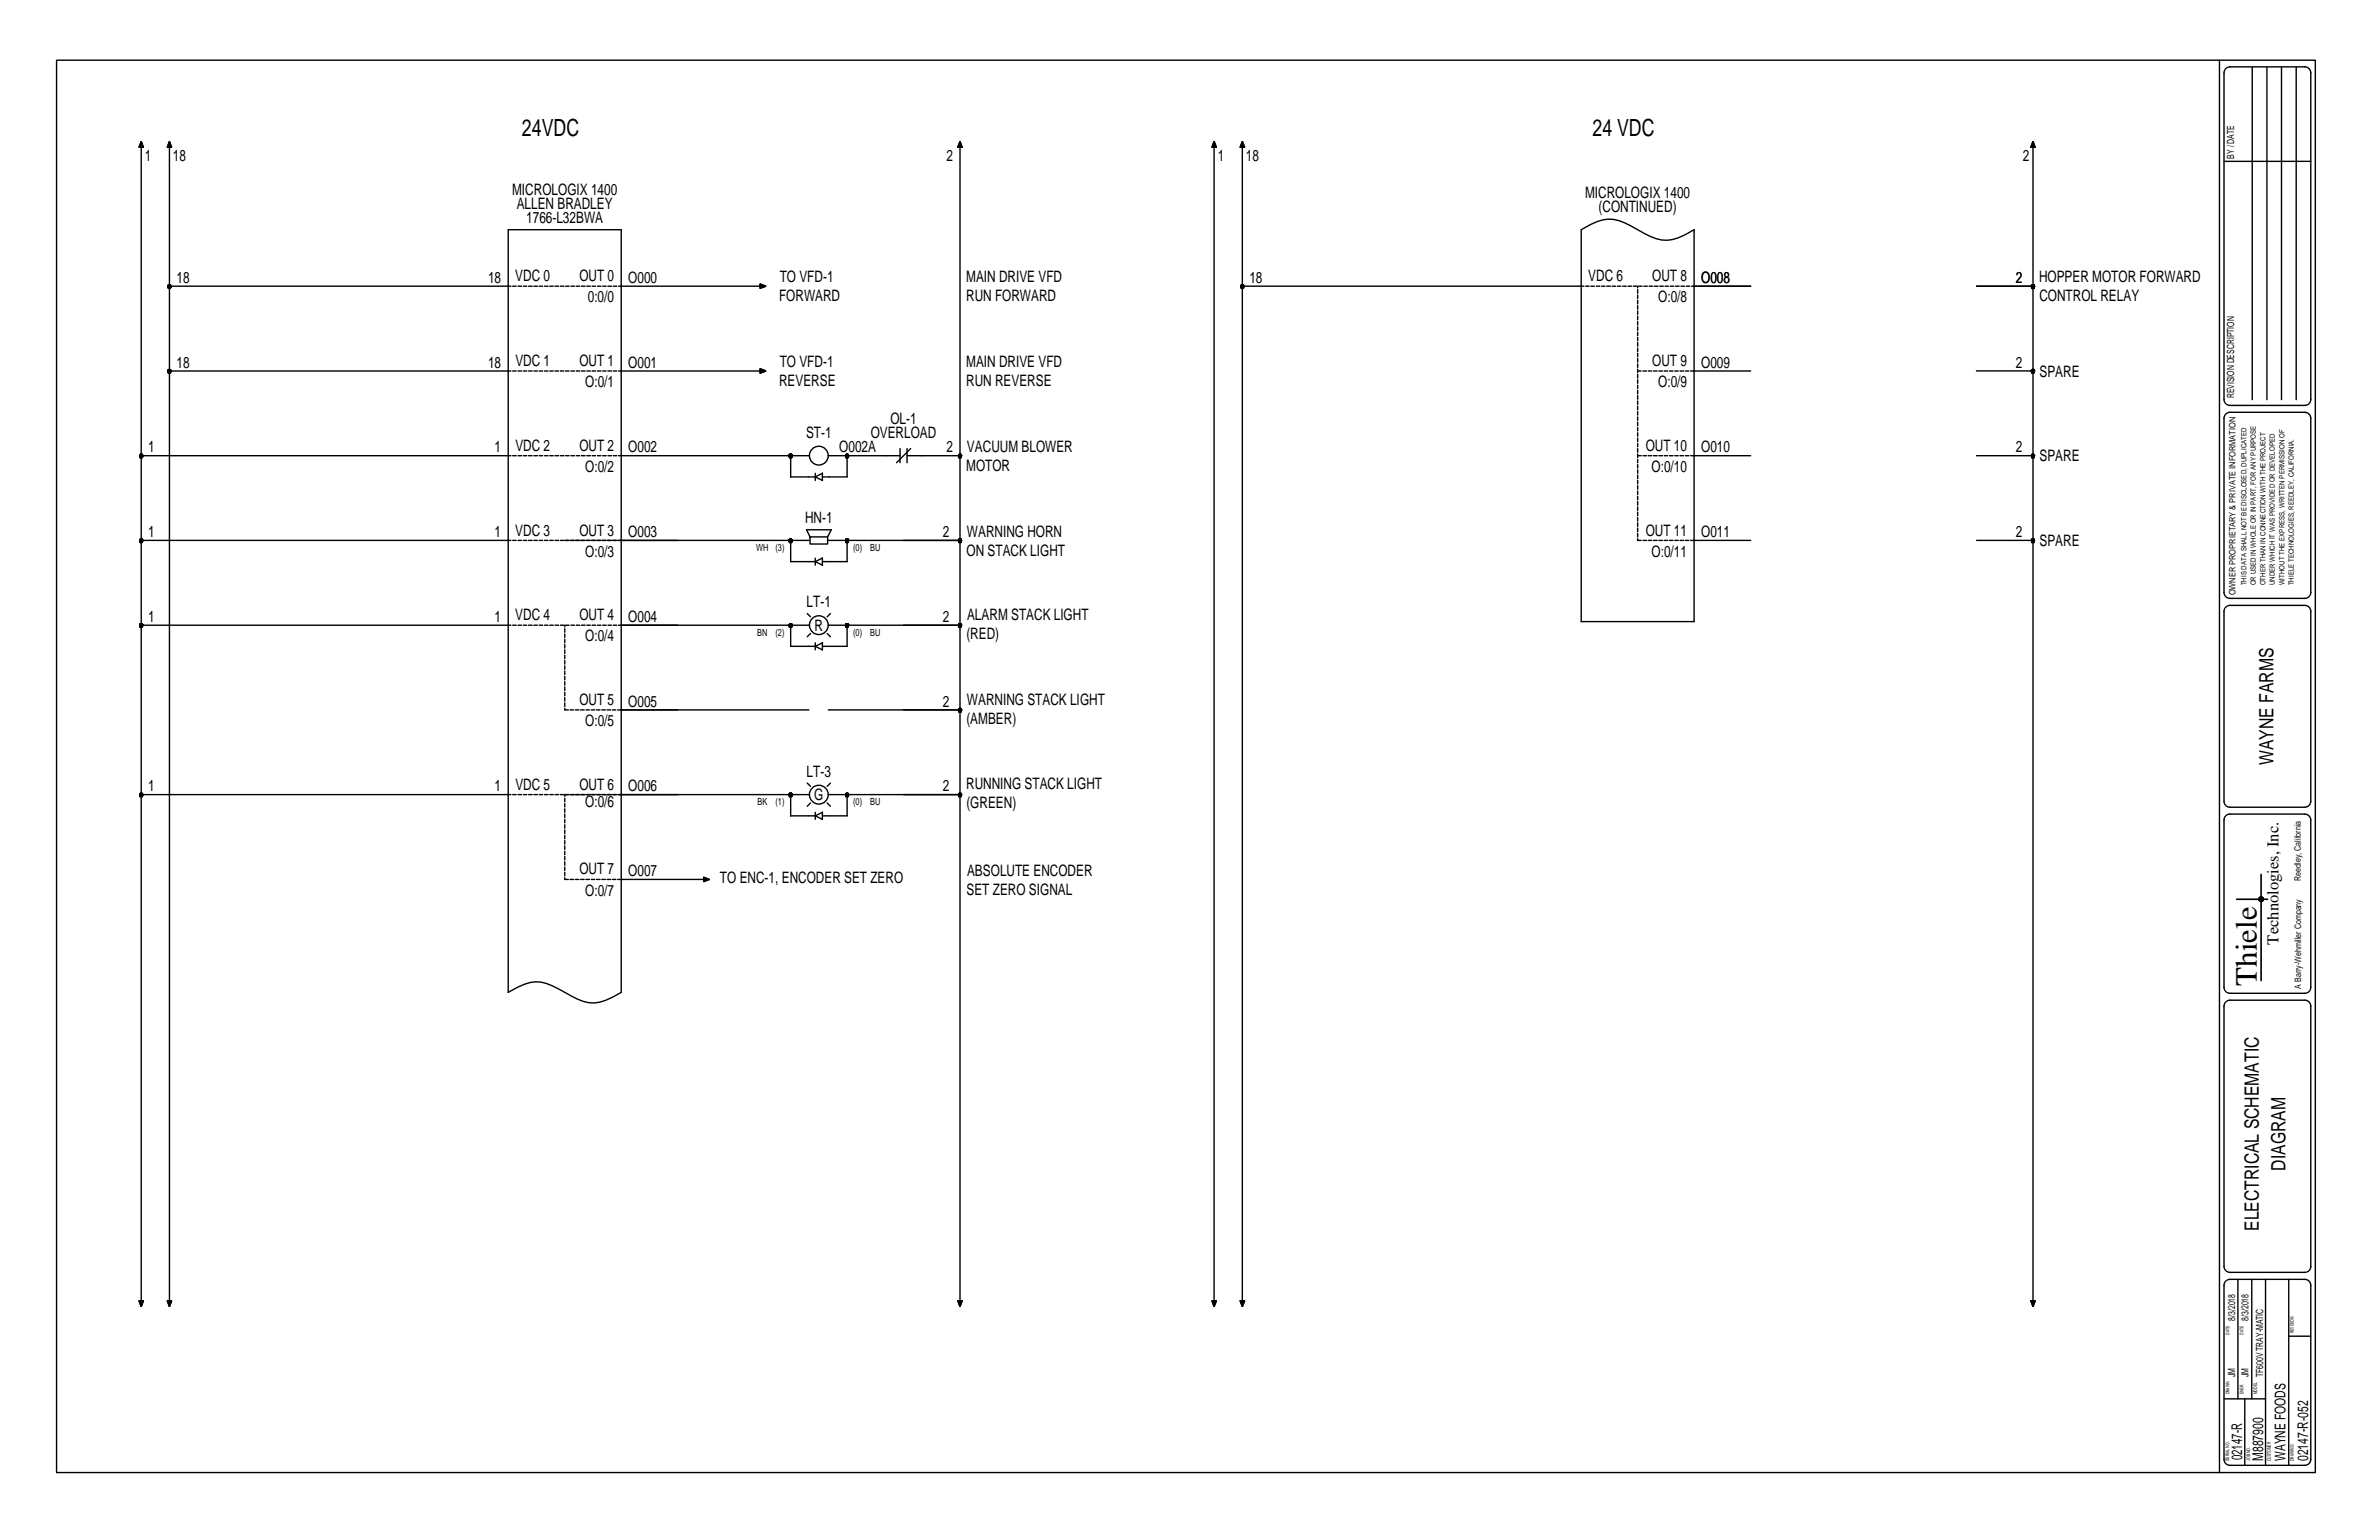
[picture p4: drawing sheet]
<svg xmlns="http://www.w3.org/2000/svg" width="432mm" height="279mm" viewBox="0 0 432 279" stroke-linecap="round" stroke-linejoin="round" font-family="sans-serif">
<defs><g id="words">
<text font-size="5.6" x="409.6" y="178.8" transform="rotate(-90 409.6 178.8)">Thiele</text>
<g font-size="4.3">
<text x="94.7" y="24.6">24VDC</text>
<text x="289.1" y="24.6">24 VDC</text>
</g>
<g font-size="3.6">
<text x="412.6" y="138.8" transform="rotate(-90 412.6 138.8)">WAYNE FARMS</text>
<text x="414.8" y="212.4" transform="rotate(-90 414.8 212.4)">DIAGRAM</text>
<text x="410" y="223.3" transform="rotate(-90 410 223.3)">ELECTRICAL SCHEMATIC</text>
</g>
<text font-size="3" x="413.6" y="171.4" transform="rotate(-90 413.6 171.4)">Technologies, Inc.</text>
<g font-size="2.9">
<text x="26.3" y="29.3">1</text>
<text x="31.4" y="29.3">18</text>
<text x="171.8" y="29.3">2</text>
<text x="221" y="29.3">1</text>
<text x="226.1" y="29.3">18</text>
<text x="367.2" y="29.3">2</text>
<text x="93" y="35.3">MICROLOGIX 1400</text>
<text x="287.7" y="35.9">MICROLOGIX 1400</text>
<text x="93.8" y="37.9">ALLEN BRADLEY</text>
<text x="95.5" y="40.4">1766-L32BWA</text>
<text x="290.2" y="38.5">(CONTINUED)</text>
<text x="32" y="51.3">18</text>
<text x="88.6" y="51.3">18</text>
<text x="93.5" y="51">VDC 0</text>
<text x="105.2" y="51">OUT 0</text>
<text x="114" y="51.3">O000</text>
<text x="141.5" y="51.2">TO VFD-1</text>
<text x="175.4" y="51.2">MAIN DRIVE VFD</text>
<text x="226.8" y="51.3">18</text>
<text x="288.3" y="51">VDC 6</text>
<text x="299.9" y="51">OUT 8</text>
<text x="308.8" y="51.3">O008</text>
<text x="365.9" y="51.3">2</text>
<text x="370.1" y="51.2">HOPPER MOTOR FORWARD</text>
<text x="106.7" y="54.9">0:0/0</text>
<text x="141.4" y="54.7">FORWARD</text>
<text x="175.4" y="54.7">RUN FORWARD</text>
<text x="301" y="54.9">O:0/8</text>
<text x="370.2" y="54.7">CONTROL RELAY</text>
<text x="32" y="66.7">18</text>
<text x="88.6" y="66.7">18</text>
<text x="93.5" y="66.4">VDC 1</text>
<text x="105.2" y="66.4">OUT 1</text>
<text x="106.2" y="70.3">O:0/1</text>
<text x="114" y="66.7">O001</text>
<text x="141.4" y="70.1">REVERSE</text>
<text x="141.5" y="66.6">TO VFD-1</text>
<text x="175.4" y="66.6">MAIN DRIVE VFD</text>
<text x="175.4" y="70">RUN REVERSE</text>
<text x="299.9" y="66.4">OUT 9</text>
<text x="301" y="70.3">O:0/9</text>
<text x="308.8" y="66.7">O009</text>
<text x="365.9" y="66.7">2</text>
<text x="370.2" y="68.3">SPARE</text>
<text x="161.6" y="76.9">OL-1</text>
<text x="26.9" y="82.1">1</text>
<text x="89.8" y="82.1">1</text>
<text x="93.5" y="81.8">VDC 2</text>
<text x="105.2" y="81.8">OUT 2</text>
<text x="114" y="82.1">O002</text>
<text x="146.3" y="79.5">ST-1</text>
<text x="152.3" y="82">O002A</text>
<text x="158" y="79.5">OVERLOAD</text>
<text x="171.8" y="82.1">2</text>
<text x="175.5" y="82">VACUUM BLOWER</text>
<text x="298.7" y="81.8">OUT 10</text>
<text x="308.8" y="82.1">O010</text>
<text x="365.9" y="82.1">2</text>
<text x="370.2" y="83.7">SPARE</text>
<text x="106.2" y="85.6">O:0/2</text>
<text x="175.4" y="85.4">MOTOR</text>
<text x="299.8" y="85.6">O:0/10</text>
<text x="146.1" y="94.8">HN-1</text>
<text x="26.9" y="97.5">1</text>
<text x="89.8" y="97.5">1</text>
<text x="93.5" y="97.2">VDC 3</text>
<text x="105.2" y="97.2">OUT 3</text>
<text x="106.2" y="101">O:0/3</text>
<text x="114" y="97.5">O003</text>
<text x="171.1" y="97.5">2</text>
<text x="175.4" y="100.8">ON STACK LIGHT</text>
<text x="175.5" y="97.3">WARNING HORN</text>
<text x="298.7" y="97.2">OUT 11</text>
<text x="299.8" y="101">O:0/11</text>
<text x="308.8" y="97.5">O011</text>
<text x="365.9" y="97.5">2</text>
<text x="370.2" y="99.1">SPARE</text>
<text x="26.9" y="112.8">1</text>
<text x="89.8" y="112.8">1</text>
<text x="93.5" y="112.5">VDC 4</text>
<text x="105.2" y="112.5">OUT 4</text>
<text x="114" y="112.8">O004</text>
<text x="146.4" y="110.2">LT-1</text>
<text x="171.1" y="112.8">2</text>
<text x="175.5" y="112.4">ALARM STACK LIGHT</text>
<text x="106.2" y="116.4">O:0/4</text>
<text x="147.8" y="114.4">R</text>
<text x="175.4" y="115.9">(RED)</text>
<text x="105.2" y="127.9">OUT 5</text>
<text x="106.2" y="131.7">O:0/5</text>
<text x="114" y="128.2">O005</text>
<text x="171.1" y="128.2">2</text>
<text x="175.4" y="131.3">(AMBER)</text>
<text x="175.5" y="127.8">WARNING STACK LIGHT</text>
<text x="26.9" y="143.6">1</text>
<text x="89.8" y="143.6">1</text>
<text x="93.5" y="143.3">VDC 5</text>
<text x="105.2" y="143.3">OUT 6</text>
<text x="114" y="143.6">O006</text>
<text x="146.4" y="141">LT-3</text>
<text x="171.1" y="143.6">2</text>
<text x="175.4" y="143.2">RUNNING STACK LIGHT</text>
<text x="106.2" y="146.5">O:0/6</text>
<text x="147.8" y="145.2">G</text>
<text x="175.4" y="146.6">(GREEN)</text>
<text x="105.2" y="158.6">OUT 7</text>
<text x="114" y="158.9">O007</text>
<text x="130.7" y="160.2">TO ENC-1, ENCODER SET ZERO</text>
<text x="175.5" y="158.9">ABSOLUTE ENCODER</text>
<text x="106.2" y="162.5">O:0/7</text>
<text x="175.4" y="162.3">SET ZERO SIGNAL</text>
</g>
<g font-size="2.7">
<text x="407" y="264.9" transform="rotate(-90 407 264.9)">02147-R</text>
<text x="410.8" y="265" transform="rotate(-90 410.8 265)">M887900</text>
<text x="414.8" y="265.1" transform="rotate(-90 414.8 265.1)">WAYNE FOODS</text>
<text x="419" y="265.1" transform="rotate(-90 419 265.1)">02147-R-052</text>
</g>
<g font-size="1.8">
<text x="405.5" y="28.8" transform="rotate(-90 405.5 28.8)">BY / DATE</text>
<text x="405.5" y="72.3" transform="rotate(-90 405.5 72.3)">REVISION DESCRIPTION</text>
<text x="137.3" y="100">WH</text>
<text x="140.8" y="100">(3)</text>
<text x="154.9" y="100">(0)</text>
<text x="157.9" y="100">BU</text>
<text x="137.4" y="115.3">BN</text>
<text x="140.8" y="115.3">(2)</text>
<text x="154.9" y="115.3">(0)</text>
<text x="157.9" y="115.3">BU</text>
<text x="137.5" y="146.1">BK</text>
<text x="140.8" y="146.1">(1)</text>
<text x="154.9" y="146.1">(0)</text>
<text x="157.9" y="146.1">BU</text>
<text x="405.7" y="239.6" transform="rotate(-90 405.7 239.6)">8/3/2018</text>
<text x="408.1" y="239.6" transform="rotate(-90 408.1 239.6)">8/3/2018</text>
<text x="405.7" y="249.9" transform="rotate(-90 405.7 249.9)">JM</text>
<text x="408.1" y="249.9" transform="rotate(-90 408.1 249.9)">JM</text>
<text x="410.8" y="249.9" transform="rotate(-90 410.8 249.9)">TF600V TRAY-MATIC</text>
</g>
<g font-size="1.6">
<text x="405.8" y="108" transform="rotate(-90 405.8 108)">OWNER PROPRIETARY &amp; PRIVATE INFORMATION</text>
<text x="417.6" y="159.8" transform="rotate(-90 417.6 159.8)">Reedley, California</text>
<text x="417.7" y="179.4" transform="rotate(-90 417.7 179.4)">A Barry-Wehmiller Company</text>
</g>
<g font-size="1.3">
<text x="407.7" y="106.2" transform="rotate(-90 407.7 106.2)">THIS DATA SHALL NOT BE DISCLOSED, DUPLICATED</text>
<text x="409.4" y="106.2" transform="rotate(-90 409.4 106.2)">OR USED IN WHOLE OR IN PART, FOR ANY PURPOSE</text>
<text x="411.2" y="106.2" transform="rotate(-90 411.2 106.2)">OTHER THAN IN CONNECTION WITH THE PROJECT</text>
<text x="412.9" y="106.2" transform="rotate(-90 412.9 106.2)">UNDER WHICH IT WAS PROVIDED OR DEVELOPED</text>
<text x="414.6" y="106.2" transform="rotate(-90 414.6 106.2)">WITHOUT THE EXPRESS, WRITTEN PERMISSION OF</text>
<text x="416.4" y="106.2" transform="rotate(-90 416.4 106.2)">THIELE TECHNOLOGIES, REEDLEY, CALIFORNIA.</text>
</g>
<g font-size=".9">
<text x="404.7" y="242.2" transform="rotate(-90 404.7 242.2)">DATE</text>
<text x="407.2" y="242.2" transform="rotate(-90 407.2 242.2)">DATE</text>
<text x="416.4" y="241.9" transform="rotate(-90 416.4 241.9)">REVISION</text>
<text x="404.7" y="253" transform="rotate(-90 404.7 253)">DRAWN</text>
<text x="407.2" y="253" transform="rotate(-90 407.2 253)">ENGR</text>
<text x="409.7" y="253" transform="rotate(-90 409.7 253)">MODEL</text>
<text x="404.6" y="265" transform="rotate(-90 404.6 265)">SERIAL NO.</text>
<text x="408.4" y="265" transform="rotate(-90 408.4 265)">JOB NO.</text>
<text x="412.2" y="265.2" transform="rotate(-90 412.2 265.2)">CUSTOMER</text>
<text x="416.4" y="265.2" transform="rotate(-90 416.4 265.2)">DRAWING</text>
</g>
</g></defs>
<g fill="none" stroke="#000" stroke-width=".25">
<path d="M10.3 10.9h409.9v256.3h-409.9zM402.8 10.9v256.3M403.7 13.2v59.3M404.7 12.1h13.6a1.08 1.08 0 0 1 1.1 1.1v59.3M408.8 12.2v60.3M411.5 12.2v60.3M414.1 12.2v60.3M416.8 12.2v60.3M25.3 26.7h.7zM25.6 26.3v210.1M25.6 25.7l.4 1h-.7zM30.4 26.7h.7z"/>
<path d="M30.8 26.3v210.1M30.8 25.7l.3 1h-.7zM173.9 26.7h.7zM174.2 26.3v210.1M174.2 25.7l.4 1h-.7zM220 26.7h.8zM220.4 26.3v210.1M220.4 25.7l.4 1h-.8zM225.1 26.7h.8zM225.5 25.7l.4 1h-.8zM225.5 26.3v210.1M368.6 26.7h.8z"/>
<path d="M369 26.3v210.1M369 25.7l.4 1h-.8zM403.7 29.3h15.7M30.5 51.9v.1zM30.5 51.8h.1M30.5 51.9h.1M30.5 51.9l.1 .2zM30.5 52h.1M30.5 51.9h.3l-.2 .2zM30.5 51.8v.1zM30.5 51.8l.1-.1zM30.5 52l.1 .1z"/>
<path d="M30.5 52.1h.1M30.5 51.8l.1-.1-.1 .2zM30.6 51.7h.1M30.6 51.8h.1M30.6 52.1h.1M30.6 51.7l-.1 .2zM30.6 51.7h.2zM30.6 51.7l.2 .2zM30.6 52.1l.2 .1zM30.6 51.7h.2v.2zM30.6 51.7l.2 .2h-.3zM30.6 52.2h.1"/>
<path d="M30.7 51.7h.1M30.7 52.2h.1M30.8 52.2h.1M30.8 51.7h.1M30.8 51.7h.1l-.1 .2zM30.8 51.7h.1zM30.8 51.9l.1 .2-.1 .1zM30.8 51.9h.2l-.1 .2zM30.8 52.2l.1-.1zM30.8 51.9l-.2 .2zM30.8 51.9l.1 .2zM30.8 51.9v.3l-.2-.1z"/>
<path d="M30.9 51.7h.1M30.9 52.1h.1M30.9 52.2h.1M30.9 51.7l.1 .1zM30.9 51.7l-.1 .2zM30.9 51.7l.1 .2zM30.9 51.8h.1M30.9 52.1l.1-.1zM30.9 51.7l.1 .2h-.2zM30.9 52h.1M31 51.8v.1zM31 51.8h.1"/>
<path d="M31 51.9h.1M31 52l-.1 .1zM31 52h.1M31 51.9v.1zM31 51.9l-.1 .2zM92.2 41.7h20.6v138.3a9.8 9.8 0 0 1-5.5 2 12.9 12.9 0 0 1-5.4-2.3 8 8 0 0 0-5.7-1.4 15.1 15.1 0 0 0-4 1.7zM92.7 51.9h-61.9M93 51.9h.7M94 51.9h.7M95 51.9h.6M95.9 51.9h.7M96.9 51.9h.6"/>
<path d="M97.9 51.9h.6M98.8 51.9h.7M99.8 51.9h.6M100.7 51.9h.7M101.7 51.9h.6M102.7 51.9h.6M103.6 51.9h.7M104.6 51.9h.6M105.5 51.9h.7M106.5 51.9h.6M107.5 51.9h.6M108.4 51.9h.7"/>
<path d="M109.4 51.9h.6M110.3 51.9h.7M111.3 51.9h.7M112.3 51.9h26.1M138 51.5l1 .4-1 .4zM138 51.5v.8zM225.2 51.9h.3l-.2 .2zM225.2 51.9l.1 .2zM225.2 51.9l.1 .1zM225.3 51.9v.1zM225.3 52h.1M225.3 51.8h.1"/>
<path d="M225.3 51.9h.1M225.3 52v.1zM225.3 52.1h.1M225.3 51.8v.1zM225.3 51.8l-.1 .1zM225.3 51.7h.1M225.3 52.1l.2 .1zM225.3 51.7h.2zM225.3 51.7l.2 .2zM225.4 52.2h.1M225.4 51.7h.1M225.3 52.2h.1"/>
<path d="M225.3 51.7l-.1 .2zM225.3 51.7l.2 .2h-.3zM225.3 51.7h.2v.2zM225.5 52.2h.1M225.5 51.7h.1M225.5 52.2l.2-.1zM225.5 51.9h.3l-.1 .2zM225.5 51.9l.2 .2-.2 .1zM225.5 51.7h.2zM225.5 51.7h.2l-.2 .2zM225.5 51.9h62M225.5 52.2h.1z"/>
<path d="M225.5 51.7h.1zM225.5 51.9l.2 .2zM225.5 51.9l-.2 .2zM225.5 51.9v.3l-.2-.1zM225.6 52.2h.1M225.6 51.7h.1M225.7 52.1h.1M225.7 51.7h.1M225.6 52.1h.1M225.7 51.8h.1M225.7 51.7l.1 .2zM225.7 51.7l-.2 .2z"/>
<path d="M225.7 51.7l.1 .2h-.3zM225.7 52h.1M225.7 51.8l.1 .1zM225.7 51.8v.1zM225.7 52v.1zM225.7 51.9v.1zM225.7 51.9h.1M225.8 51.9l-.1 .2zM225.8 51.9l-.1 .1zM287 41.7a9.6 9.6 0 0 1 5.5-1.9 13 13 0 0 1 5.3 2.2 8 8 0 0 0 5.8 1.4l1.8-.6 2.1-1.1v71.1h-20.5zM287.8 51.9h.6M288.8 51.9h.6"/>
<path d="M289.7 51.9h.7M290.7 51.9h.6M291.6 51.9h.7M292.6 51.9h.6M293.6 51.9h.6M294.5 51.9h.7M295.5 51.9h.6M296.4 51.9h.7M297.2 51.9v.3M297.2 52.6v.6M297.2 53.5v.7M297.2 54.5v.6"/>
<path d="M297.2 55.5v.6M297.2 56.4v.6M297.2 57.4v.6M297.2 58.3v.7M297.2 59.3v.6M297.4 51.9h.6M298.4 51.9h.6M299.3 51.9h.7M300.3 51.9h.6M301.2 51.9h.7M302.2 51.9h.7M303.2 51.9h.6"/>
<path d="M304.1 51.9h.7M305.1 51.9h.6M306 51.9h.7M307 51.9h10.8M358.8 51.9h10.2M368.7 51.9l.1 .1zM368.7 51.9h.3l-.2 .2zM368.7 51.9l.1 .2zM368.7 51.9h.1M368.7 51.8h.1M368.7 52h.1M368.8 51.8l-.1 .1z"/>
<path d="M368.8 51.8h.1M368.8 52v.1zM368.8 52h.1M368.8 52.1h.1M368.8 51.7h.1M368.8 51.7h.2zM368.8 51.7l.2 .2zM368.8 52.1l.2 .1zM368.8 51.7h.2v.2zM368.8 51.7l.2 .2h-.3zM368.8 51.7l-.1 .2zM368.8 52.2h.1"/>
<path d="M368.9 51.7h.1M368.9 52.2h.1M368.9 51.7h.1zM368.9 52.2h.1zM369.1 51.7h.1M369.1 52.2h.1M369 51.7h.1zM369 51.7h.1M369 51.9l-.2 .2zM369 52.2l.1-.1zM369 51.9l.1 .2zM369 52.2h.1"/>
<path d="M369 51.9v.3l-.2-.1zM369 51.7h.1l-.1 .2zM369 51.9l.1 .2-.1 .1zM369 51.9h.3l-.2 .2zM369.1 52.1h.1M369.1 51.7l.2 .2zM369.2 51.8h.1M369.1 51.7l.2 .2h-.3zM369.1 51.7l-.1 .2zM369.1 51.8h.1M369.2 52h.1M369.2 52.1h.1"/>
<path d="M369.2 51.8l.1 .1zM369.2 52l-.1 .1zM369.2 51.9h.1M369.3 51.9l-.2 .2zM369.3 51.9l-.1 .1zM30.5 67.3v.1zM30.5 67.4h.1M30.5 67.2h.1M30.5 67.3h.1M30.5 67.3l.1 .2zM30.5 67.3h.3l-.2 .2zM30.5 67.2v.1z"/>
<path d="M30.5 67.2l.1-.1zM30.5 67.1h.1M30.5 67.4l.1 .1zM30.5 67.5h.1M30.6 67.1h.1M30.6 67.5h.1M30.6 67.1l-.1 .2zM30.6 67.1l.2-.1zM30.6 67.1l.2 .2zM30.6 67.5l.2 .1zM30.6 67.1l.2-.1v.3zM30.6 67.1l.2 .2h-.3z"/>
<path d="M30.6 67.1l-.1 .1zM30.7 67.1h.1M30.7 67.5h.1M30.8 67h.1M30.8 67.6h.1M30.7 67h.1M30.7 67.6h.1M30.8 67.1h.1M30.8 67.5h.1M30.8 67l.1 .1-.1 .2zM30.8 67l.1 .1zM30.8 67.3l.1 .2-.1 .1z"/>
<path d="M30.8 67.3h.2l-.1 .2zM30.8 67.6l.1-.1zM30.8 67.3l-.2 .2zM30.8 67.3l.1 .2zM30.8 67.3v.3l-.2-.1zM30.9 67.1h.1M30.9 67.5h.1M30.9 67.1l.1 .1zM30.9 67.1l-.1 .2zM30.9 67.1l.1 .2zM30.9 67.5l.1-.1zM30.9 67.1l.1 .2h-.2z"/>
<path d="M30.9 67.2h.1M30.9 67.4h.1M31 67.2v.1zM31 67.2h.1M31 67.3h.1M31 67.4l-.1 .1zM31 67.4h.1M31 67.3v.1zM31 67.3l-.1 .2zM92.7 67.3h-61.9M93 67.3h.7M94 67.3h.7"/>
<path d="M95 67.3h.6M95.9 67.3h.7M96.9 67.3h.6M97.9 67.3h.6M98.8 67.3h.7M99.8 67.3h.6M100.7 67.3h.7M101.7 67.3h.6M102.7 67.3h.6M103.6 67.3h.7M104.6 67.3h.6M105.5 67.3h.7"/>
<path d="M106.5 67.3h.6M107.5 67.3h.6M108.4 67.3h.7M109.4 67.3h.6M110.3 67.3h.7M111.3 67.3h.7M112.3 67.3h26.1M138 66.9l1 .4-1 .4zM138 66.9v.8zM297.2 67.3h.7M297.2 60.3v.6M297.2 61.2v.6"/>
<path d="M297.2 62.2v.6M297.2 63.1v.7M297.2 64.1v.6M297.2 65.1v.6M297.2 66v.7M297.2 67v.6M297.2 67.9v.7M297.2 68.9v.7M297.2 69.9v.6M297.2 70.8v.7M297.2 71.8v.6M297.2 72.7v.7"/>
<path d="M297.2 73.7v.6M297.2 74.7v.6M297.2 75.6v.7M297.2 76.6v.6M297.2 77.6v.6M297.2 78.5v.6M297.2 79.5v.6M298.2 67.3h.7M299.2 67.3h.6M300.1 67.3h.7M301.1 67.3h.6M302 67.3h.7"/>
<path d="M303 67.3h.7M304 67.3h.6M304.9 67.3h.7M305.9 67.3h.6M306.9 67.3h10.9M358.7 67.3h10.3M368.7 67.3l.1 .1zM368.7 67.2h.1M368.7 67.3h.1M368.7 67.3l.1 .2zM368.7 67.4h.1M368.7 67.3h.3l-.2 .2z"/>
<path d="M368.8 67.2l-.1 .1zM368.8 67.1h.1M368.8 67.2h.1M368.8 67.4v.1zM368.8 67.4h.1M368.8 67.5h.1M368.8 67.1v.1zM368.8 67.1l-.1 .2zM368.8 67.1l.2-.1v.3zM368.8 67.1l.2 .2h-.3zM368.8 67.1l.2-.1zM368.8 67.5h.2z"/>
<path d="M368.8 67.1l.2 .2zM368.9 67.1h.1M368.9 67.5h.1M369 67h.1M369 67.5h.1M368.9 67h.1M369 67l.1 .1zM369 67.5h.1zM369 67.3l-.2 .2zM369 67.3v.2h-.2zM369 67l.1 .1-.1 .2zM369 67.3l.1 .2h-.1z"/>
<path d="M369 67.3h.2l-.1 .2zM369 67.1h.1M369 67.3l.1 .2zM369.1 67.1h.1M369.1 67.5h.1M369.1 67.1l.1 .1zM369.1 67.1l.1 .2zM369.1 67.1l-.1 .2zM369.1 67.1l.1 .2h-.2zM369.2 67.1h.1M369.2 67.2h.1M369.2 67.4h.1"/>
<path d="M369.2 67.5h.1M369.2 67.2v.1zM369.2 67.4l-.1 .1zM369.2 67.3h.1M369.2 67.3v.1zM369.2 67.3l-.1 .2zM403.7 75.9v31.6M404.7 74.8h13.6a1.08 1.08 0 0 1 1.1 1.1v31.6M404.7 73.6h13.6M25.4 98l.1 .3zM25.4 82.7l.1 .2zM25.4 97.9h.1"/>
<path d="M25.4 98v.2zM25.4 98.1v.1zM25.4 82.7v.1zM25.4 98h.1M25.4 98.1h.1M25.4 98.2h.1M25.4 82.7h.1M25.4 82.5h.1M25.4 82.6h.1M25.4 82.8h.1M25.4 98h.2l-.1 .3zM25.4 82.7h.2l-.1 .2z"/>
<path d="M25.4 98.2l.1 .1zM25.4 82.8l.1 .1zM25.4 97.9v.1zM25.4 97.9h.1zM25.4 82.5v.2zM25.4 82.5h.1zM25.4 82.6v.1zM25.5 97.9h.1M25.4 98.3h.1M25.4 82.9h.1M25.5 97.9l.1-.1v.2zM25.5 97.9l.1 .1h-.2z"/>
<path d="M25.5 97.9l-.1 .1zM25.5 97.9l.1-.1zM25.5 97.8h.1M25.5 98.3h.1zM25.5 98.3h.1M25.5 82.5l.1-.1v.3zM25.5 82.5l.1 .2h-.2zM25.5 82.5l-.1 .2zM25.5 82.5l.1-.1zM25.5 82.5h-.1zM25.5 82.5h.1M25.5 82.4h.1"/>
<path d="M25.5 82.9h.1zM25.5 82.9h.1M25.5 97.9l.1 .1zM25.5 82.5l.1 .2zM25.5 97.8h.1zM25.5 82.4h.1zM25.6 97.8h.1M25.6 98.3h.1M25.6 82.4h.1M25.6 82.9h.1M25.6 98l-.1 .3zM25.6 98v.3h-.1z"/>
<path d="M25.6 82.7l-.1 .2zM25.6 82.7v.2h-.1zM25.7 97.8h.1M25.7 98.3h.1M25.7 82.4h.1M25.7 82.9h.1M25.6 97.8l.2 .1-.2 .1zM25.6 97.8l.2 .1zM25.6 98l.2 .3h-.2zM25.6 98h.3l-.1 .3zM25.6 98.3h.2zM25.6 82.4l.2 .1-.2 .2z"/>
<path d="M25.6 82.4l.2 .1zM25.6 82.7l.2 .2h-.2zM25.6 82.7h.3l-.1 .2zM25.6 82.9h.2zM25.6 98l.2 .3zM25.6 82.7l.2 .2zM25.6 98h67.1M25.8 97.9h.1M25.8 98.3h.1M25.8 82.5h.1M25.8 82.9h.1M25.7 97.9h.1"/>
<path d="M25.7 82.5h.1M25.8 97.9l.1 .1zM25.8 82.5l.1 .2zM25.8 97.9l-.2 .1zM25.8 98.2h.1M25.8 82.5l-.2 .2zM25.8 82.8h.1M25.8 97.9l.1 .1h-.3zM25.8 82.5l.1 .2h-.3zM25.8 82.6l.1 .1zM25.8 98.2v.1zM25.8 98h.1"/>
<path d="M25.8 98.1h.1M25.8 82.6h.1M25.9 98h.1M25.9 98.1h.1M25.9 82.6h.1M25.9 82.7h.1M25.9 82.8h.1M25.9 98l-.1 .3zM25.9 98l-.1 .2zM25.9 98.1l-.1 .1zM25.9 82.7l-.1 .2zM25.9 82.7l-.1 .1z"/>
<path d="M92.7 82.7h-67.1M93 98h.7M93 82.7h.7M94 98h.7M94 82.7h.7M95 98h.6M95 82.7h.6M95.9 98h.7M95.9 82.7h.7M96.9 98h.6M96.9 82.7h.6M97.9 98h.6"/>
<path d="M97.9 82.7h.6M98.8 98h.7M98.8 82.7h.7M99.8 98h.6M99.8 82.7h.6M100.7 98h.7M100.7 82.7h.7M101.7 98h.6M101.7 82.7h.6M102.5 98h.8M102.7 82.7h.6M103.5 98h.8"/>
<path d="M103.6 82.7h.7M104.4 98h.8M104.6 82.7h.6M105.4 98h.8M105.5 82.7h.7M106.3 98h.8M106.5 82.7h.6M107.3 98h.8M107.5 82.7h.6M108.3 98h.8M108.4 82.7h.7M109.2 98h.8"/>
<path d="M109.4 82.7h.6M110.2 98h.8M110.3 82.7h.7M111.1 98h.9M111.3 82.7h.7M112.1 98h10.9M112.3 98h34.5M112.3 82.7h34.6M143.2 82.7h.3l-.2 .2zM143.2 98h.3l-.2 .3zM143.2 82.7l.1 .1zM143.2 82.7l.1 .2z"/>
<path d="M143.2 98l.1 .2zM143.2 98l.1 .3zM143.3 82.8h.1M143.3 82.7v.1zM143.3 82.5h.1M143.3 82.6h.1M143.3 82.7h.1M143.3 98.1h.1M143.3 98.2h.1M143.3 98.1v.1zM143.3 97.9h.1M143.3 98h.1"/>
<path d="M143.3 82.6v.1zM143.3 82.6l-.1 .1zM143.3 97.9l-.1 .1zM143.3 82.9h.1M143.3 98.2v.1zM143.3 82.5v.2zM143.3 82.5l-.1 .2zM143.3 98.3h.1M143.3 82.9h.2zM143.3 82.5l.2-.1zM143.3 82.5l.2 .2zM143.3 98.3h.2z"/>
<path d="M143.3 97.9l.2-.1zM143.3 97.9l.2 .1zM143.4 82.9h.1M143.4 82.4h.1M143.4 98.3h.1M143.4 97.8h.1M143.3 82.4h.1M143.3 82.5l.2 .2h-.3zM143.3 82.5l.2-.1v.3zM143.3 97.8h.1M143.3 97.9l.2 .1h-.3zM143.3 97.9l.2-.1v.2z"/>
<path d="M143.4 82.9h.1zM143.4 82.4h.1zM143.4 98.3h.1zM143.4 97.8h.1zM143.5 82.9h.1M143.5 82.9h.2zM143.5 82.7l.2 .2zM143.5 82.7l-.2 .2zM143.5 82.4h.1M143.5 82.4l.2 .1zM143.5 98.3h.1M143.5 98.3h.2z"/>
<path d="M143.5 98l.2 .3zM143.5 98l-.2 .3zM143.5 97.8h.1M143.5 97.8l.2 .1zM143.5 82.7v3.8h4.5M143.5 98v3.9h4.5M143.5 82.7h.3l-.1 .2zM143.5 82.7l.2 .2h-.2zM143.5 82.4l.2 .1-.2 .2zM143.5 98h.3l-.1 .3zM143.5 98l.2 .3h-.2zM143.5 97.8l.2 .1-.2 .1z"/>
<path d="M143.5 82.7v.2h-.2zM143.5 98v.3h-.2zM143.6 82.9h.1M143.6 82.4h.1M143.6 98.3h.1M143.6 97.8h.1M143.7 82.9h.1M143.7 82.5h.1M143.7 98.3h.1M143.7 97.9h.1M143.6 82.5h.1M143.6 97.9h.1"/>
<path d="M143.7 82.5l-.2 .2zM143.7 82.5l.1 .2h-.3zM143.7 97.9l-.2 .1zM143.7 97.9l.1 .1h-.3zM143.7 82.5l.1 .2zM143.7 97.9l.1 .1zM143.7 82.8h.1M143.7 98.2h.1M143.7 82.6l.1 .1zM143.7 82.6h.1M143.7 98.1h.1M143.7 98.2v.1z"/>
<path d="M143.7 98h.1M143.7 82.7h.1M143.8 82.7l-.1 .1zM143.8 82.7l-.1 .2zM143.8 98.1l-.1 .1zM143.8 98l-.1 .2zM143.8 98l-.1 .3zM147 97.4h3.2v1.3h-3.2zM147 97.4h.1M148 86.5l1.3-.6v1.3zM148 85.9v1.3M150.2 97.4l.7-1.3h-4.5l.6 1.3"/>
<path d="M150.3 82.7h13.1M150.3 98h23.9M153.5 82.7l.1 .2zM153.5 98l.1 .3zM153.5 82.7v.1zM153.5 98.1v.1zM153.5 98v.2zM153.5 82.8h.1M153.5 82.5h.1M153.5 82.6h.1M153.5 82.7h.1M153.5 98.1h.1"/>
<path d="M153.5 98.2h.1M153.5 97.9h.1M153.5 98h.1M153.5 82.7h.3l-.2 .2zM153.5 98h.3l-.2 .3zM153.6 82.9h.1M153.5 98.2l.1 .1zM153.5 82.5v.2zM153.5 97.9v.1zM153.5 82.6v.1zM153.6 82.8h.1M153.6 82.5h.1"/>
<path d="M153.6 98.2h.1M153.6 98.3h.1M153.6 97.9h.1M153.6 82.9h.2zM153.6 82.4h.1M153.6 82.5h-.1zM153.6 82.5l.2-.1zM153.6 82.5l-.1 .2zM153.6 82.5l.2 .2h-.3zM153.6 82.5l.2-.1v.3zM153.6 98.3h.2zM153.6 97.8h.1"/>
<path d="M153.6 97.9h-.1zM153.6 97.9l.2-.1zM153.6 97.9l-.1 .1zM153.6 97.9l.2 .1h-.3zM153.6 97.9l.2-.1v.2zM153.6 82.5l.2 .2zM153.6 97.9l.2 .1zM153.6 82.4h.2zM153.6 97.8h.2zM153.7 82.9h.1M153.7 82.4h.1M153.7 98.3h.1"/>
<path d="M153.7 97.8h.1M153.8 82.7v.2h-.2zM153.8 82.7l-.2 .2zM153.8 98v.3h-.2zM153.8 98l-.2 .3zM153.8 82.9h.1M153.8 82.4h.1M153.8 98.3h.1M153.8 97.8h.1M153.8 82.9h.1zM153.8 82.7l.1 .2zM153.8 82.4l.1 .1z"/>
<path d="M153.8 98.3h.1zM153.8 98l.1 .3zM153.8 97.8l.1 .1zM153.8 82.7v3.8h-4.5M153.8 98v3.9h-4.5M153.8 82.7h.2l-.1 .2zM153.8 82.7l.1 .2h-.1zM153.8 82.4l.1 .1-.1 .2zM153.8 98h.2l-.1 .3zM153.8 98l.1 .3h-.1zM153.8 97.8l.1 .1-.1 .1zM153.9 82.9h.1"/>
<path d="M153.9 82.5h.1M153.9 98.3h.1M153.9 97.9h.1M153.9 82.4h.1M153.9 97.8h.1M153.9 82.5l-.1 .2zM153.9 82.5l.1 .2h-.2zM153.9 97.9l-.1 .1zM153.9 97.9l.1 .1h-.2zM153.9 82.5l.1 .2zM153.9 97.9l.1 .1zM153.9 82.5h.1z"/>
<path d="M153.9 97.9h.1zM153.9 82.8h.1M153.9 98.2h.1M154 82.6v.1zM154 97.9v.1zM154 82.8h.1M154 82.5h.1M154 82.6h.1M154 82.5v.2zM154 98.1h.1M154 98.2h.1M154 98.2l-.1 .1z"/>
<path d="M154 97.9h.1M154 98h.1M154 82.7h.1M154 82.7v.1zM154 82.7l-.1 .2zM154 98.1v.1zM154 98v.2zM154 98l-.1 .3zM163.4 81.4v2.5M164.6 82.7h9.6M164.6 81.4v2.5M165.3 81.4l-2.6 2.5"/>
<path d="M174 98l.1 .3zM174 82.7l.1 .2zM174 98v.2zM174 98.1v.1zM174 82.7v.1zM174 98h.1M174 98.1h.1M174 82.6h.1M174 82.7h.1M174 82.8h.1M174 98h.2l-.1 .3zM174 82.7h.2l-.1 .2z"/>
<path d="M174 97.9h.1M174 98.2h.1M174 82.5h.1M174 98.2l.1 .1zM174.1 82.9h.1M174 97.9v.1zM174 82.5v.2zM174 82.6v.1zM174.1 97.9h.1M174.1 98.2h.1M174.1 98.3h.1M174.1 82.5h.1"/>
<path d="M174.1 82.8h.1M174.2 97.8h.1M174.2 98.3h.1M174.2 82.4h.1M174.2 82.9h.1M174.1 97.9l.1-.1v.2zM174.1 97.9l.1 .1h-.2zM174.1 97.9l-.1 .1zM174.1 97.9l.1-.1zM174.1 97.8h.1M174.1 98.3h.1zM174.1 82.5l.1-.1v.3z"/>
<path d="M174.1 82.5l.1 .2h-.2zM174.1 82.5l-.1 .2zM174.1 82.5l.1-.1zM174.1 82.5h-.1zM174.1 82.4h.1M174.1 82.9h.1zM174.1 97.9h-.1zM174.1 97.9l.1 .1zM174.1 82.5l.1 .2zM174.2 97.8l.2 .1-.2 .1zM174.2 97.8l.2 .1zM174.2 98l.2 .3h-.2z"/>
<path d="M174.2 98h.3l-.1 .3zM174.2 98.3h.2zM174.2 82.4l.2 .1-.2 .2zM174.2 82.4l.2 .1zM174.2 82.7l.2 .2h-.2zM174.2 82.7h.3l-.1 .2zM174.2 82.9h.2zM174.2 98l-.1 .3zM174.2 98v.3h-.1zM174.2 82.7l-.1 .2zM174.2 82.7v.2h-.1zM174.2 97.8h.1z"/>
<path d="M174.2 98.3h.1zM174.2 82.4h.1zM174.2 82.9h.1zM174.2 98l.2 .3zM174.2 82.7l.2 .2zM174.3 97.8h.1M174.3 98.3h.1M174.3 82.4h.1M174.3 82.9h.1M174.4 97.9h.1M174.4 98.3h.1M174.4 82.5h.1"/>
<path d="M174.4 82.9h.1M174.4 97.8h.1M174.4 82.4h.1M174.4 97.9h.1zM174.4 82.5h.1zM174.4 97.9l-.2 .1zM174.4 97.9l.1 .1zM174.4 98.2h.1M174.4 82.5l-.2 .2zM174.4 82.5l.1 .2zM174.4 82.8h.1M174.4 97.9l.1 .1h-.3z"/>
<path d="M174.4 82.5l.1 .2h-.3zM174.5 97.9v.1zM174.5 97.9h.1M174.5 98h.1M174.5 98.2l-.1 .1zM174.5 98.1h.1M174.5 98.2h.1M174.5 82.5v.2zM174.5 82.5h.1M174.5 82.6h.1M174.5 82.8h.1M174.5 82.6v.1z"/>
<path d="M174.5 98v.2zM174.5 98.1v.1zM174.5 82.7v.1zM174.5 98l-.1 .3zM174.5 82.7l-.1 .2zM174.5 82.7h.1M297.2 82.7h.7M297.2 97.7v.3h.7M297.2 80.4v.7M297.2 81.4v.6M297.2 82.4v.6M297.2 83.3v.6"/>
<path d="M297.2 84.3v.6M297.2 85.2v.7M297.2 86.2v.6M297.2 87.2v.6M297.2 88.1v.7M297.2 89.1v.6M297.2 90v.7M297.2 91v.7M297.2 92v.6M297.2 92.9v.7M297.2 93.9v.6M297.2 94.8v.7"/>
<path d="M297.2 95.8v.7M297.2 96.8v.6M298.2 98h.7M298.2 82.7h.7M299.2 98h.6M299.2 82.7h.6M300.1 98h.7M300.1 82.7h.7M301.1 98h.6M301.1 82.7h.6M302 98h.7M302 82.7h.7"/>
<path d="M303 98h.7M303 82.7h.7M304 98h.6M304 82.7h.6M304.9 98h.7M304.9 82.7h.7M305.9 98h.6M305.9 82.7h.6M306.9 98h10.9M306.9 82.7h10.9M358.8 98h10.2M358.8 82.7h10.2"/>
<path d="M368.7 98l.1 .2zM368.7 98.1l.1 .1zM368.7 82.7l.1 .1zM368.7 98h.3l-.2 .3zM368.7 82.7h.3l-.2 .2zM368.7 98l.1 .3zM368.7 82.7l.1 .2zM368.7 98h.1M368.7 97.9h.1M368.7 98.1h.1M368.7 98.2h.1M368.7 82.7h.1"/>
<path d="M368.7 82.5h.1M368.7 82.6h.1M368.7 82.8h.1M368.8 97.9l-.1 .1zM368.8 97.9h.1M368.8 98.2v.1zM368.8 98.2h.1M368.8 82.5l-.1 .2zM368.8 82.5h.1M368.8 82.8h.1M368.8 82.9h.1M368.8 82.6l-.1 .1z"/>
<path d="M368.8 98.3h.1M368.8 97.9l.2-.1zM368.8 97.9l.2 .1zM368.8 98.3h.2zM368.8 82.5l.2-.1zM368.8 82.5l.2 .2zM368.8 82.9h.2zM368.8 97.9l.2-.1v.2zM368.8 97.9l.2 .1h-.3zM368.8 97.8h.1M368.8 82.5l.2-.1v.3zM368.8 82.5l.2 .2h-.3z"/>
<path d="M368.8 82.4h.1M368.9 97.8h.1M368.9 98.3h.1M368.9 82.4h.1M368.9 82.9h.1M368.9 97.8h.1zM368.9 98.3h.1zM368.9 82.4h.1zM368.9 82.9h.1zM369.1 97.8h.1M369.1 98.3h.1M369.1 82.4h.1"/>
<path d="M369.1 82.9h.1M369 97.8l.1 .1zM369 97.8h.1M369 98l-.2 .3zM369 98.3h.1zM369 98l.1 .3zM369 98.3h.1M369 82.4l.1 .1zM369 82.4h.1M369 82.7l-.2 .2zM369 82.9h.1zM369 82.7l.1 .2z"/>
<path d="M369 82.9h.1M369 98v.3h-.2zM369 82.7v.2h-.2zM369 97.8l.1 .1-.1 .1zM369 98l.1 .3h-.1zM369 98h.3l-.2 .3zM369 82.4l.1 .1-.1 .2zM369 82.7l.1 .2h-.1zM369 82.7h.3l-.2 .2zM369.1 97.9h.1M369.1 82.5h.1M369.1 97.9l.2 .1z"/>
<path d="M369.1 82.5l.2 .2zM369.1 97.9h.1zM369.1 82.5h.1zM369.1 97.9l.2 .1h-.3zM369.1 97.9l-.1 .1zM369.1 82.5l.2 .2h-.3zM369.1 82.5l-.1 .2zM369.1 98.2h.1M369.1 82.8h.1M369.2 97.9h.1M369.2 98.2h.1M369.2 82.5h.1"/>
<path d="M369.2 82.8h.1M369.2 97.9l.1 .1zM369.2 82.6l.1 .1zM369.2 98h.1M369.2 98.2l-.1 .1zM369.2 98.1h.1M369.2 82.5l.1 .2zM369.2 82.6h.1M369.2 82.7h.1M369.3 98l-.2 .3zM369.3 98l-.1 .2zM369.3 98.1l-.1 .1z"/>
<path d="M369.3 82.7l-.2 .2zM369.3 82.7l-.1 .1zM25.4 113.4l.1 .2zM25.4 113.4v.1zM25.4 113.5h.1M25.4 113.4h.1M25.4 113.3h.1M25.4 113.4h.2l-.1 .2zM25.4 113.5l.1 .1zM25.4 113.3v.1zM25.4 113.3l.1-.1zM25.4 113.6h.1"/>
<path d="M25.4 113.2h.1M25.5 113.2h.1v.2zM25.5 113.2l.1 .2h-.2zM25.5 113.2l-.1 .2zM25.5 113.2h.1zM25.5 113.2l-.1 .1zM25.5 113.2h.1M25.5 113.6l.1 .1zM25.5 113.6h.1M25.5 113.7h.1M25.5 113.2l.1 .2zM25.5 113.7h.1z"/>
<path d="M25.6 113.2h.1M25.6 113.7h.1M25.6 113.4l-.1 .2zM25.6 113.4v.3l-.1-.1zM25.7 113.2h.1M25.7 113.7h.1M25.6 113.2h.2l-.2 .2zM25.6 113.2h.2zM25.6 113.4l.2 .2-.2 .1zM25.6 113.4h.3l-.1 .2zM25.6 113.7l.2-.1zM25.6 113.4l.2 .2z"/>
<path d="M25.6 113.4h67.1M25.8 113.2h.1M25.8 113.6h.1M25.7 113.6h.1M25.8 113.2l.1 .2zM25.8 113.2l-.2 .2zM25.8 113.2v.1zM25.8 113.3h.1M25.8 113.2l.1 .2h-.3zM25.8 113.5h.1M25.8 113.3l.1 .1zM25.8 113.5v.1z"/>
<path d="M25.9 113.3h.1M25.9 113.4h.1M25.9 113.5h.1M25.9 113.4l-.1 .2zM25.9 113.4l-.1 .1zM25.9 113.5h-.1zM93 113.4h.7M94 113.4h.7M95 113.4h.6M95.9 113.4h.7M96.9 113.4h.6M97.9 113.4h.6"/>
<path d="M98.8 113.4h.7M99.8 113.4h.6M100.7 113.4h.7M101.7 113.4h.6M102.5 113.4v.3M102.5 114.1v.6M102.5 115v.7M102.5 116v.6M102.5 116.9v.7M102.5 117.9v.7M102.5 118.9v.6M102.5 119.8v.7"/>
<path d="M102.7 113.4h.6M103.6 113.4h.7M104.6 113.4h.6M105.5 113.4h.7M106.5 113.4h.6M107.5 113.4h.6M108.4 113.4h.7M109.4 113.4h.6M110.3 113.4h.7M111.3 113.4h.7M112.3 113.4h34.5M143.2 113.4h.3l-.2 .2z"/>
<path d="M143.2 113.4l.1 .1zM143.2 113.4l.1 .2zM143.3 113.5h.1M143.3 113.3h.1M143.3 113.4h.1M143.3 113.3v.1zM143.3 113.3l-.1 .1zM143.3 113.5v.1zM143.3 113.6h.1M143.3 113.2h.1M143.3 113.6l.2 .1zM143.3 113.2h.2z"/>
<path d="M143.3 113.2l.2 .2zM143.3 113.2l-.1 .2zM143.4 113.7h.1M143.4 113.2h.1M143.3 113.2v.1zM143.3 113.2l.2 .2h-.3zM143.3 113.2h.2v.2zM143.4 113.7h.1zM143.4 113.2h.1zM143.5 113.7h.1M143.5 113.7l.2-.1zM143.5 113.4l.2 .2z"/>
<path d="M143.5 113.4l-.2 .2zM143.5 113.2h.1M143.5 113.2h.2zM143.5 113.4v3.9h4.5M143.5 113.4h.3l-.1 .2zM143.5 113.4l.2 .2-.2 .1zM143.5 113.2h.2l-.2 .2zM143.5 113.4v.3l-.2-.1zM143.6 113.7h.1M143.6 113.2h.1M143.7 113.6h.1M143.7 113.2h.1"/>
<path d="M143.6 113.6h.1M143.7 113.2l-.2 .2zM143.7 113.2l.1 .2h-.3zM143.7 113.2l.1 .2zM143.7 113.2v.1zM143.7 113.3h.1M143.7 113.5h.1M143.7 113.3l.1 .1zM143.7 113.5v.1zM143.7 113.4h.1M143.8 113.5h-.1zM143.8 113.4l-.1 .1z"/>
<path d="M143.8 113.4l-.1 .2zM146.5 111.3l.6 .6M147.1 114.9l-.6 .6M148 101.9l1.3-.6v1.2zM148 117.3l1.3-.7v1.3zM148 101.3v1.2M148 116.6v1.3M150.1 114.9l.6 .6M150.3 113.4h23.9M150.7 111.3l-.6 .6M153.5 113.4l.1 .2zM153.5 113.5h.1"/>
<path d="M153.5 113.4v.1zM153.5 113.3h.1M153.5 113.4h.1M153.5 113.4h.3l-.2 .2zM153.5 113.5l.1 .1zM153.5 113.6h.1M153.5 113.3v.1zM153.6 113.6h.1M153.6 113.2h.1M153.6 113.3h.1M153.6 113.6l.2 .1zM153.6 113.2l-.1 .1z"/>
<path d="M153.6 113.2h.2zM153.6 113.2l-.1 .2zM153.6 113.2l.2 .2h-.3zM153.6 113.2h.2v.2zM153.6 113.2l.2 .2zM153.6 113.7h.1M153.6 113.7h.2zM153.7 113.7h.1M153.7 113.2h.1M153.8 113.4v.3l-.2-.1zM153.8 113.4l-.2 .2zM153.8 113.7h.1"/>
<path d="M153.8 113.2h.1M153.8 113.7l.1-.1zM153.8 113.4l.1 .2zM153.8 113.2h.1zM153.8 113.4v3.9h-4.5M153.8 113.4h.2l-.1 .2zM153.8 113.4l.1 .2-.1 .1zM153.8 113.2h.1l-.1 .2zM153.9 113.6h.1M153.9 113.2h.1M153.9 113.2l-.1 .2zM153.9 113.2l.1 .2h-.2z"/>
<path d="M153.9 113.2l.1 .2zM153.9 113.2l.1 .1zM153.9 113.3h.1M153.9 113.5h.1M154 113.3v.1zM154 113.5h.1M154 113.5l-.1 .1zM154 113.3h.1M154 113.4h.1M154 113.4v.1zM154 113.4l-.1 .2zM174 113.4l.1 .2z"/>
<path d="M174 113.4v.1zM174 113.5h.1M174 113.3h.1M174 113.4h.1M174 113.4h.2l-.1 .2zM174 113.5l.1 .1zM174 113.3v.1zM174 113.6h.1M174.1 113.2h.1M174.1 113.3h.1M174.1 113.6h.1M174.2 113.2h.1"/>
<path d="M174.2 113.7h.1M174.1 113.2h.1v.2zM174.1 113.2l.1 .2h-.2zM174.1 113.2l-.1 .2zM174.1 113.2h.1zM174.1 113.2l-.1 .1zM174.1 113.6l.1 .1zM174.1 113.2l.1 .2zM174.2 113.2h.2l-.2 .2zM174.2 113.2h.2zM174.2 113.4l.2 .2-.2 .1zM174.2 113.4h.3l-.1 .2z"/>
<path d="M174.2 113.7l.2-.1zM174.2 113.4l-.1 .2zM174.2 113.4v.3l-.1-.1zM174.2 113.2h.1zM174.2 113.7h.1zM174.2 113.4l.2 .2zM174.3 113.2h.1M174.3 113.7h.1M174.4 113.2h.1M174.4 113.6h.1M174.4 113.2l.1 .1zM174.4 113.2l-.2 .2z"/>
<path d="M174.4 113.2l.1 .2zM174.4 113.3h.1M174.4 113.2l.1 .2h-.3zM174.4 113.5h.1M174.5 113.3v.1zM174.5 113.3h.1M174.5 113.5l-.1 .1zM174.5 113.5h.1M174.5 113.4v.1zM174.5 113.4l-.1 .2zM174.5 113.4h.1M403.7 110.9v34.5"/>
<path d="M404.7 108.6h13.6M404.7 109.8h13.6a1.07 1.07 0 0 1 1.1 1.1v34.5a1.08 1.08 0 0 1-1.1 1.1h-13.6M102.5 120.8v.6M102.5 121.8v.6M102.5 122.7v.7M102.5 123.7v.6M102.5 124.6v.7M102.5 125.6v.6M102.5 126.6v.6M102.5 127.5v.7M102.5 128.5v.3h.6M103.5 128.8h.6"/>
<path d="M104.4 128.8h.7M105.4 128.8h.6M106.3 128.8h.7M107.3 128.8h.6M108.3 128.8h.6M109.2 128.8h.7M110.2 128.8h.6M111.1 128.8h.7M112.1 128.8h34.7M150.3 128.8h23.9M174 128.8l.1 .2zM174 128.8v.1z"/>
<path d="M174 128.7h.1M174 128.8h.1M174 128.9h.1M174 128.8h.2l-.1 .2zM174 128.9l.1 .1zM174 128.7v.1zM174 128.6h.1M174 129h.1M174.1 128.6h.1M174.1 129h.1M174.2 128.6h.1M174.2 129h.1"/>
<path d="M174.1 128.6l.1-.1v.3zM174.1 128.6l.1 .2h-.2zM174.1 128.6l-.1 .2zM174.1 128.6l.1-.1zM174.1 128.6l-.1 .1zM174.1 129l.1 .1zM174.1 128.6l.1 .2zM174.2 128.5h.1M174.2 129.1h.1M174.2 128.5l.2 .1-.2 .2zM174.2 128.5l.2 .1zM174.2 128.8l.2 .2-.2 .1z"/>
<path d="M174.2 128.8h.3l-.1 .2zM174.2 129.1l.2-.1zM174.2 128.8l-.1 .2zM174.2 128.8v.3l-.1-.1zM174.2 128.5l.1 .1zM174.2 129.1l.1-.1zM174.2 128.8l.2 .2zM174.3 128.5h.1M174.3 129.1h.1M174.3 128.6h.1M174.3 129h.1M174.4 128.6h.1"/>
<path d="M174.4 129h.1M174.4 128.6l.1 .1zM174.4 128.6l-.2 .2zM174.4 128.6l.1 .2zM174.4 128.6l.1 .2h-.3zM174.4 128.7h.1M174.4 128.9h.1M174.5 128.7v.1zM174.5 128.7h.1M174.5 128.9l-.1 .1zM174.5 128.9h.1M174.5 128.8v.1z"/>
<path d="M174.5 128.8l-.1 .2zM174.5 128.8h.1M25.4 144.2l.1 .2zM25.4 144.2v.1zM25.4 144.1h.1M25.4 144.3h.1M25.4 144.2h.2l-.1 .2zM25.4 144.3l.1 .1zM25.4 144.1v.1zM25.4 144h.1M25.5 144h.1M25.4 144.4h.1"/>
<path d="M25.5 144l.1-.1v.3zM25.5 144l.1 .2h-.2zM25.5 144l-.1 .2zM25.5 144l.1-.1zM25.5 144.4h.1zM25.5 144.4h.1M25.5 144l-.1 .1zM25.5 144l.1 .2zM25.5 143.9h.1zM25.5 143.9h.1M25.6 143.9h.1M25.6 144.4h.1"/>
<path d="M25.6 144.2h67.1M25.6 144.2l-.1 .2zM25.6 144.2v.2h-.1zM25.7 143.9h.1M25.7 144.4h.1M25.6 143.9l.2 .1-.2 .2zM25.6 143.9l.2 .1zM25.6 144.2l.2 .2h-.2zM25.6 144.2h.3l-.1 .2zM25.6 144.4h.2zM25.6 144.2l.2 .2zM25.8 144h.1"/>
<path d="M25.8 144.4h.1M25.7 144h.1M25.8 144l.1 .2zM25.8 144l-.2 .2zM25.8 144v.1zM25.8 144.3h.1M25.8 144l.1 .2h-.3zM25.8 144.1h.1M25.8 144.1l.1 .1zM25.8 144.1h.1zM25.8 144.3v.1zM25.9 144.1h.1"/>
<path d="M25.9 144.2h.1M25.9 144.3h.1M25.9 144.2l-.1 .2zM25.9 144.2l-.1 .1zM93 144.2h.7M94 144.2h.7M95 144.2h.6M95.9 144.2h.7M96.9 144.2h.6M97.9 144.2h.6M98.8 144.2h.7M99.8 144.2h.6"/>
<path d="M100.7 144.2h.7M101.7 144.2h.6M102.5 159.2v.4h.6M102.5 144.8v.7M102.5 145.8v.6M102.5 146.7v.7M102.5 147.7v.6M102.5 148.7v.6M102.5 149.6v.7M102.5 150.6v.6M102.5 151.5v.7M102.5 152.5v.6"/>
<path d="M102.5 153.5v.6M102.5 154.4v.7M102.5 155.4v.6M102.5 156.3v.7M102.5 157.3v.6M102.5 158.3v.6M103.3 144.2h-.8v.3M103.5 159.6h.6M103.5 144.2h.8M104.4 159.6h.7M104.4 144.2h.8M105.4 159.6h.6"/>
<path d="M105.4 144.2h.8M106.3 159.6h.7M106.3 144.2h.8M107.3 159.6h.6M107.3 144.2h.8M108.3 159.6h.6M108.3 144.2h.8M109.2 159.6h.7M109.2 144.2h.8M110.2 159.6h.6M110.2 144.2h.8M111.1 159.6h.7"/>
<path d="M111.1 144.2h.9M112.1 159.6h16M112.1 144.2h34.7M127.7 159.2l1.1 .4-1.1 .3zM127.7 159.2v.7zM143.2 144.2h.3l-.2 .2zM143.2 144.2l.1 .1zM143.2 144.2l.1 .2zM143.3 144.3h.1M143.3 144.2v.1zM143.3 144.1h.1M143.3 144.1l-.1 .1z"/>
<path d="M143.3 144.3v.1zM143.3 144h.1M143.3 144.4h.1M143.3 144.4h.2zM143.3 144l.2-.1zM143.3 144l.2 .2zM143.3 144l-.1 .2zM143.4 144.4h.1M143.4 143.9h.1M143.3 144v.1zM143.3 144l.2 .2h-.3zM143.3 144l.2-.1v.3z"/>
<path d="M143.4 144.4h.1zM143.4 143.9h.1zM143.5 144.4h.1M143.5 144.4h.2zM143.5 144.2l.2 .2zM143.5 144.2l-.2 .2zM143.5 143.9h.1M143.5 143.9l.2 .1zM143.5 144.2v3.8h4.5M143.5 144.2h.3l-.1 .2zM143.5 144.2l.2 .2h-.2zM143.5 143.9l.2 .1-.2 .2z"/>
<path d="M143.5 144.2v.2h-.2zM143.6 144.4h.1M143.6 143.9h.1M143.7 144.4h.1M143.7 144h.1M143.6 144h.1M143.7 144l-.2 .2zM143.7 144l.1 .2h-.3zM143.7 144l.1 .2zM143.7 144v.1zM143.7 144.3h.1M143.7 144.1h.1"/>
<path d="M143.7 144.1h.1zM143.7 144.1l.1 .1zM143.7 144.3v.1zM143.7 144.2h.1M143.8 144.2l-.1 .1zM143.8 144.2l-.1 .2zM146.5 142.1l.6 .6M147.1 145.7l-.6 .6M148 148l1.3-.6v1.3zM148 147.4v1.3M150.1 145.7l.6 .6M150.3 144.2h23.9"/>
<path d="M150.7 142.1l-.6 .6M153.5 144.2l.1 .2zM153.5 144.2v.1zM153.5 144.3h.1M153.5 144.1h.1M153.5 144.2h.3l-.2 .2zM153.5 144.3l.1 .1zM153.5 144h.1M153.5 144.1v.1zM153.6 144.3h.1M153.6 144.4h.1M153.6 144h.1"/>
<path d="M153.6 144.4h.2zM153.6 144l-.1 .1zM153.6 144l.2-.1zM153.6 144l-.1 .2zM153.6 144l.2 .2h-.3zM153.6 144l.2-.1v.3zM153.6 144l.2 .2zM153.6 143.9h.1M153.6 143.9h.2zM153.7 144.4h.1M153.7 143.9h.1M153.8 144.2v.2h-.2z"/>
<path d="M153.8 144.2l-.2 .2zM153.8 144.4h.1M153.8 143.9h.1M153.8 144.4h.1zM153.8 144.2l.1 .2zM153.8 143.9l.1 .1zM153.8 144.2v3.8h-4.5M153.8 144.2h.2l-.1 .2zM153.8 144.2l.1 .2h-.1zM153.8 143.9l.1 .1-.1 .2zM153.9 144.4h.1M153.9 144h.1"/>
<path d="M153.9 144l-.1 .2zM153.9 144l.1 .2h-.2zM153.9 144l.1 .2zM153.9 144l.1 .1zM153.9 144.3h.1M153.9 144.1h.1M154 144.1h.1M154 144.1v.1zM154 144.3h.1M154 144.3l-.1 .1zM154 144.2h.1M154 144.2v.1z"/>
<path d="M154 144.2l-.1 .2zM174 144.2l.1 .2zM174 144.2v.1zM174 144.1h.1M174 144.2h.1M174 144.3h.1M174 144.2h.2l-.1 .2zM174 144.3l.1 .1zM174 144.1v.1zM174 144h.1M174.1 144h.1M174.1 144.3h.1"/>
<path d="M174.1 144.4h.1M174.2 143.9h.1M174.2 144.4h.1M174.1 144l.1-.1v.3zM174.1 144l.1 .2h-.2zM174.1 144l-.1 .2zM174.1 144l.1-.1zM174.1 144.4h.1zM174.1 144l-.1 .1zM174.1 144l.1 .2zM174.2 143.9l.2 .1-.2 .2zM174.2 143.9l.2 .1z"/>
<path d="M174.2 144.2l.2 .2h-.2zM174.2 144.2h.3l-.1 .2zM174.2 144.4h.2zM174.2 144.2l-.1 .2zM174.2 144.2v.2h-.1zM174.2 143.9h.1zM174.2 144.4h.1zM174.2 144.2l.2 .2zM174.3 143.9h.1M174.3 144.4h.1M174.4 144h.1M174.4 144.4h.1"/>
<path d="M174.4 144l.1 .1zM174.4 144l-.2 .2zM174.4 144l.1 .2zM174.4 144.3h.1M174.4 144l.1 .2h-.3zM174.4 144.1h.1M174.5 144.1v.1zM174.5 144.1h.1M174.5 144.3l-.1 .1zM174.5 144.3h.1M174.5 144.2v.1zM174.5 144.2l-.1 .2z"/>
<path d="M403.7 148.7v30.4M404.7 147.7h13.6a1.08 1.08 0 0 1 1.1 1.1v30.3M403.7 182.5v47.3M404.7 180.2h13.6M404.7 181.5h13.6a1.08 1.08 0 0 1 1.1 1v47.3M25.3 236h.7l-.4 1.1zM25.3 236h.7zM30.4 236h.7zM30.4 236h.7l-.3 1.1zM173.9 236h.7zM173.9 236h.7l-.4 1.1zM220 236h.8l-.4 1.1z"/>
<path d="M220 236h.8zM225.1 236h.8l-.4 1.1zM225.1 236h.8zM368.6 236h.8zM368.6 236h.8l-.4 1.1zM403.7 233.2v31.6M404.7 232.1h13.6a1.07 1.07 0 0 1 1.1 1.1v31.6a1.08 1.08 0 0 1-1.1 1.1h-13.6M404.7 230.8h13.6M406.2 232.1v21.7M408.7 232.1v21.7M411.2 232.1v33.8M415.4 232.1v33.8"/>
<path d="M403.7 253.8h7.5M407.4 253.8v12.1M415.4 242.4h4"/>
<circle cx="30.8" cy="51.9" r=".25"/>
<circle cx="225.5" cy="51.9" r=".26"/>
<circle cx="369" cy="51.9" r=".25"/>
<circle cx="30.8" cy="67.3" r=".25"/>
<circle cx="369" cy="67.3" r=".25"/>
<circle cx="25.6" cy="82.7" r=".26"/>
<circle cx="25.6" cy="98" r=".25"/>
<circle cx="143.5" cy="82.7" r=".26"/>
<circle cx="143.5" cy="98.1" r=".26"/>
<circle cx="148.6" cy="82.7" r="1.7"/>
<circle cx="153.8" cy="82.7" r=".26"/>
<circle cx="153.8" cy="98" r=".25"/>
<circle cx="174.2" cy="82.7" r=".25"/>
<circle cx="174.2" cy="98" r=".25"/>
<circle cx="369" cy="82.7" r=".26"/>
<circle cx="369" cy="98" r=".25"/>
<circle cx="25.6" cy="113.4" r=".25"/>
<circle cx="143.5" cy="113.4" r=".26"/>
<circle cx="148.6" cy="113.4" r="1.7"/>
<circle cx="153.8" cy="113.4" r=".25"/>
<circle cx="174.2" cy="113.4" r=".25"/>
<circle cx="174.2" cy="128.8" r=".25"/>
<circle cx="25.6" cy="144.2" r=".25"/>
<circle cx="143.5" cy="144.2" r=".26"/>
<circle cx="148.6" cy="144.2" r="1.7"/>
<circle cx="153.8" cy="144.2" r=".25"/>
<circle cx="174.2" cy="144.2" r=".25"/>
</g>
<g fill="#000">
<path d="M404 12.2l.7-.2 .1 .2a1.04 1.04 0 0 0-1 1.1h-.2a1.04 1.04 0 0 1 .4-1.1zM403.6 72.4h.2a1.04 1.04 0 0 0 1 1.1v.1a1.11 1.11 0 0 1-1.2-1.2zM403.8 75.2a.84 .84 0 0 1 1.1-.4l-.1 .1a1.04 1.04 0 0 0-1 1.1l-.3-.1zM419.3 72.4h.2a1.11 1.11 0 0 1-1.2 1.2v-.1a1.04 1.04 0 0 0 1-1.1zM403.6 107.4h.2a1.04 1.04 0 0 0 1 1.1v.2a1.12 1.12 0 0 1-1.2-1.3zM403.8 110.2a.84 .84 0 0 1 1.1-.4l-.1 .1a1.04 1.04 0 0 0-1 1.1l-.3-.1zM418.3 108.5a1.04 1.04 0 0 0 1-1.1h.2a1.12 1.12 0 0 1-1.2 1.3zM403.6 145.3h.2a1.03 1.03 0 0 0 1 1.1v.1a1.09 1.09 0 0 1-1.2-1.2zM404 147.8l.7-.2 .1 .2a1.01 1.01 0 0 0-1 1h-.2a1 1 0 0 1 .4-1zM403.6 179h.2a1.04 1.04 0 0 0 1 1.1v.2a1.11 1.11 0 0 1-1.2-1.3zM404 181.6l.7-.3 .1 .3a1.04 1.04 0 0 0-1 1h-.2a1.04 1.04 0 0 1 .4-1zM419.3 179h.2a1.11 1.11 0 0 1-1.2 1.3v-.2a1.04 1.04 0 0 0 1-1.1z"/>
<path d="M403.6 229.7h.2a1.04 1.04 0 0 0 1 1.1v.1a1.12 1.12 0 0 1-1.2-1.2zM403.8 232.5a.84 .84 0 0 1 1.1-.4l-.1 .1a1.04 1.04 0 0 0-1 1.1l-.3-.1zM418.3 230.8a1.04 1.04 0 0 0 1-1.1h.2a1.12 1.12 0 0 1-1.2 1.2zM403.6 264.7h.2a1.04 1.04 0 0 0 1 1.1v.1a1.11 1.11 0 0 1-1.2-1.2z"/>
</g>
<g fill="none" stroke="#000" stroke-width=".3">
<path d="M410.4 158.6v19.3M406 163.2h5.6M410.1 162.9l.3-.2v.9zM410.1 162.9v.5l-.1-.2zM410.1 162.9l.3 .7-.3-.2zM410.4 162.7l.3 .7-.3 .2zM410.4 162.7l.3 .2v.5zM410.7 162.9l.1 .3-.1 .2z"/>
<circle cx="410.4" cy="163.1" r=".41"/>
</g>
<g fill="#000">
<path d="M25.6 25.7l.4 1h-.7zM25.3 26.7h.7zM30.8 25.7l.3 1h-.7zM30.4 26.7h.7zM174.2 25.7l.4 1h-.7zM173.9 26.7h.7zM220.4 25.7l.4 1h-.8zM220 26.7h.8zM225.5 25.7l.4 1h-.8zM225.1 26.7h.8zM369 25.7l.4 1h-.8zM368.6 26.7h.8z"/>
<path d="M30.6 51.7l-.1 .2zM30.5 51.8v.1zM30.5 51.9l.1 .2zM30.5 51.9v.1zM30.5 51.8l.1-.1zM30.5 52l.1 .1zM30.6 51.7h.2v.2zM30.6 51.7l.2 .2h-.3zM30.5 51.8l.1-.1-.1 .2zM30.6 51.7h.2zM30.8 51.9l-.2 .2zM30.8 51.9v.3l-.2-.1z"/>
<path d="M30.6 52.1l.2 .1zM30.6 51.7l.2 .2zM30.9 51.7l.1 .2h-.2zM30.9 51.7l-.1 .2zM30.8 51.7h.1zM30.5 51.9h.3l-.2 .2zM30.8 52.2l.1-.1zM30.8 51.9l.1 .2zM30.8 51.7h.1l-.1 .2zM30.9 51.7l.1 .2zM30.9 51.7l.1 .1zM30.8 51.9l.1 .2-.1 .1z"/>
<path d="M30.8 51.9h.2l-.1 .2zM31 51.9l-.1 .2zM30.9 52.1l.1-.1zM31 51.8v.1zM31 51.9v.1zM31 52l-.1 .1zM138 51.5l1 .4-1 .4zM138 51.5v.8zM225.2 51.9l.1 .1zM225.2 51.9l.1 .2zM225.3 51.8l-.1 .1zM225.3 51.7l-.1 .2z"/>
<path d="M225.3 51.9v.1zM225.3 51.8v.1zM225.3 52v.1zM225.3 52.1l.2 .1zM225.5 51.9v.3l-.2-.1zM225.5 51.9l-.2 .2zM225.3 51.7h.2zM225.3 51.7l.2 .2h-.3zM225.3 51.7h.2v.2zM225.5 52.2h.1zM225.5 52.2l.2-.1zM225.5 51.9l.2 .2z"/>
<path d="M225.2 51.9h.3l-.2 .2zM225.5 51.7h.1zM225.5 51.7h.2zM225.7 51.7l-.2 .2zM225.7 51.7l.1 .2h-.3zM225.3 51.7l.2 .2zM225.8 51.9l-.1 .2zM225.5 51.9h.3l-.1 .2zM225.5 51.9l.2 .2-.2 .1zM225.7 51.7l.1 .2zM225.5 51.7h.2l-.2 .2zM225.7 51.9v.1z"/>
<path d="M225.7 52v.1zM225.8 51.9l-.1 .1zM225.7 51.8v.1zM225.7 51.8l.1 .1zM368.8 51.7l-.1 .2zM368.8 51.8l-.1 .1zM368.7 51.9l.1 .2zM368.7 51.9l.1 .1zM368.8 52v.1zM368.8 51.7h.2v.2zM368.8 51.7l.2 .2h-.3zM368.8 51.7h.2z"/>
<path d="M369 51.9l-.2 .2zM369 51.9v.3l-.2-.1zM368.8 52.1l.2 .1zM368.9 51.7h.1zM368.9 52.2h.1zM368.8 51.7l.2 .2zM369.1 51.7l.2 .2h-.3zM369.1 51.7l-.1 .2zM369 51.7h.1zM368.7 51.9h.3l-.2 .2zM369 52.2l.1-.1zM369 51.9l.1 .2z"/>
<path d="M369 51.7h.1l-.1 .2zM369.1 51.7l.2 .2zM369 51.9l.1 .2-.1 .1zM369 51.9h.3l-.2 .2zM369.3 51.9l-.2 .2zM369.2 52l-.1 .1zM369.2 51.8l.1 .1zM369.3 51.9l-.1 .1zM30.6 67.1l-.1 .2zM30.5 67.2v.1zM30.5 67.3l.1 .2zM30.5 67.3v.1z"/>
<path d="M30.5 67.2l.1-.1zM30.5 67.4l.1 .1zM30.6 67.1l.2-.1v.3zM30.6 67.1l.2 .2h-.3zM30.6 67.1l.2-.1zM30.6 67.1l-.1 .1zM30.8 67.3l-.2 .2zM30.8 67.3v.3l-.2-.1zM30.6 67.5l.2 .1zM30.6 67.1l.2 .2zM30.9 67.1l.1 .2h-.2zM30.9 67.1l-.1 .2z"/>
<path d="M30.8 67l.1 .1zM30.5 67.3h.3l-.2 .2zM30.8 67.6l.1-.1zM30.8 67.3l.1 .2zM30.8 67l.1 .1-.1 .2zM30.9 67.1l.1 .2zM30.9 67.1l.1 .1zM30.8 67.3l.1 .2-.1 .1zM30.8 67.3h.2l-.1 .2zM31 67.3l-.1 .2zM30.9 67.5l.1-.1zM31 67.2v.1z"/>
<path d="M31 67.3v.1zM31 67.4l-.1 .1zM138 66.9l1 .4-1 .4zM138 66.9v.8zM368.8 67.1l-.1 .2zM368.8 67.2l-.1 .1zM368.7 67.3l.1 .2zM368.7 67.3l.1 .1zM368.8 67.1v.1zM368.8 67.4v.1zM368.8 67.1l.2-.1v.3zM368.8 67.1l.2 .2h-.3z"/>
<path d="M368.8 67.1l.2-.1zM369 67.3l-.2 .2zM369 67.3v.2h-.2zM368.8 67.5h.2zM368.8 67.1l.2 .2zM369.1 67.1l.1 .2h-.2zM369.1 67.1l-.1 .2zM369 67l.1 .1zM368.7 67.3h.3l-.2 .2zM369 67.5h.1zM369 67.3l.1 .2zM369 67l.1 .1-.1 .2z"/>
<path d="M369.1 67.1l.1 .2zM369.1 67.1l.1 .1zM369 67.3l.1 .2h-.1zM369 67.3h.2l-.1 .2zM369.2 67.3l-.1 .2zM369.2 67.2v.1zM369.2 67.3v.1zM369.2 67.4l-.1 .1zM25.5 97.9l-.1 .1zM25.4 97.9v.1zM25.4 98l.1 .3zM25.4 98v.2z"/>
<path d="M25.4 98.1v.1zM25.5 82.5l-.1 .2zM25.4 82.6v.1zM25.4 82.7l.1 .2zM25.4 82.7v.1zM25.4 97.9h.1zM25.4 98.2l.1 .1zM25.4 82.5v.2zM25.4 82.5h.1zM25.4 82.8l.1 .1zM25.5 97.9l.1-.1v.2zM25.5 97.9l.1 .1h-.2z"/>
<path d="M25.5 97.9l.1-.1zM25.6 98l-.1 .3zM25.6 98v.3h-.1zM25.5 98.3h.1zM25.5 82.5l.1-.1v.3zM25.5 82.5l.1 .2h-.2zM25.5 82.5l.1-.1zM25.5 82.5h-.1zM25.6 82.7l-.1 .2zM25.6 82.7v.2h-.1zM25.5 82.9h.1zM25.5 97.8h.1z"/>
<path d="M25.5 82.4h.1zM25.5 97.9l.1 .1zM25.8 97.9l.1 .1h-.3zM25.8 97.9l-.2 .1zM25.6 97.8l.2 .1zM25.4 98h.2l-.1 .3zM25.6 98.3h.2zM25.6 98l.2 .3zM25.5 82.5l.1 .2zM25.8 82.5l.1 .2h-.3zM25.8 82.5l-.2 .2zM25.6 82.4l.2 .1z"/>
<path d="M25.4 82.7h.2l-.1 .2zM25.6 82.9h.2zM25.6 82.7l.2 .2zM25.6 97.8l.2 .1-.2 .1zM25.8 97.9l.1 .1zM25.6 98l.2 .3h-.2zM25.6 98h.3l-.1 .3zM25.9 98l-.1 .3zM25.8 98.2v.1zM25.6 82.4l.2 .1-.2 .2zM25.8 82.5l.1 .2zM25.6 82.7l.2 .2h-.2z"/>
<path d="M25.6 82.7h.3l-.1 .2zM25.9 82.7l-.1 .2zM25.9 98l-.1 .2zM25.9 98.1l-.1 .1zM25.9 82.7l-.1 .1zM25.8 82.6l.1 .1zM143.2 82.7l.1 .1zM143.2 82.7l.1 .2zM143.3 82.6l-.1 .1zM143.3 82.5l-.1 .2zM143.2 98l.1 .2zM143.2 98l.1 .3z"/>
<path d="M143.3 97.9l-.1 .1zM143.3 82.7v.1zM143.3 82.6v.1zM143.3 98.1v.1zM143.3 82.5v.2zM143.3 98.2v.1zM143.3 82.9h.2zM143.5 82.7v.2h-.2zM143.5 82.7l-.2 .2zM143.3 82.5l.2-.1zM143.3 82.5l.2 .2h-.3zM143.3 82.5l.2-.1v.3z"/>
<path d="M143.3 98.3h.2zM143.5 98v.3h-.2zM143.5 98l-.2 .3zM143.3 97.9l.2-.1zM143.3 97.9l.2 .1h-.3zM143.3 97.9l.2-.1v.2zM143.4 82.9h.1zM143.4 82.4h.1zM143.4 98.3h.1zM143.4 97.8h.1zM143.5 82.9h.2zM143.5 82.7l.2 .2z"/>
<path d="M143.2 82.7h.3l-.2 .2zM143.5 82.4l.2 .1zM143.7 82.5l-.2 .2zM143.7 82.5l.1 .2h-.3zM143.3 82.5l.2 .2zM143.5 98.3h.2zM143.5 98l.2 .3zM143.2 98h.3l-.2 .3zM143.5 97.8l.2 .1zM143.7 97.9l-.2 .1zM143.7 97.9l.1 .1h-.3zM143.3 97.9l.2 .1z"/>
<path d="M143.8 82.7l-.1 .2zM143.5 82.7h.3l-.1 .2zM143.5 82.7l.2 .2h-.2zM143.7 82.5l.1 .2zM143.5 82.4l.2 .1-.2 .2zM143.7 98.2v.1zM143.8 98l-.1 .3zM143.5 98h.3l-.1 .3zM143.5 98l.2 .3h-.2zM143.7 97.9l.1 .1zM143.5 97.8l.2 .1-.2 .1zM143.8 82.7l-.1 .1z"/>
<path d="M143.8 98.1l-.1 .1zM143.8 98l-.1 .2zM143.7 82.6l.1 .1zM153.5 82.7v.1zM153.5 82.7l.1 .2zM153.5 82.6v.1zM153.6 82.5l-.1 .2zM153.5 98.1v.1zM153.5 98v.2zM153.5 98l.1 .3zM153.5 97.9v.1zM153.6 97.9l-.1 .1z"/>
<path d="M153.5 82.5v.2zM153.6 82.5h-.1zM153.5 98.2l.1 .1zM153.6 97.9h-.1zM153.6 82.9h.2zM153.8 82.7v.2h-.2zM153.8 82.7l-.2 .2zM153.6 82.5l.2-.1zM153.6 82.5l.2 .2h-.3zM153.6 82.5l.2-.1v.3zM153.6 98.3h.2zM153.8 98v.3h-.2z"/>
<path d="M153.8 98l-.2 .3zM153.6 97.9l.2-.1zM153.6 97.9l.2 .1h-.3zM153.6 97.9l.2-.1v.2zM153.6 82.4h.2zM153.6 97.8h.2zM153.8 82.9h.1zM153.8 82.7l.1 .2zM153.5 82.7h.3l-.2 .2zM153.8 82.4l.1 .1zM153.9 82.5l-.1 .2zM153.9 82.5l.1 .2h-.2z"/>
<path d="M153.6 82.5l.2 .2zM153.8 98.3h.1zM153.8 98l.1 .3zM153.5 98h.3l-.2 .3zM153.8 97.8l.1 .1zM153.9 97.9l-.1 .1zM153.9 97.9l.1 .1h-.2zM153.6 97.9l.2 .1zM154 82.7l-.1 .2zM153.8 82.7h.2l-.1 .2zM153.8 82.7l.1 .2h-.1zM153.9 82.5h.1z"/>
<path d="M153.9 82.5l.1 .2zM153.8 82.4l.1 .1-.1 .2zM154 98.2l-.1 .1zM154 98l-.1 .3zM153.8 98h.2l-.1 .3zM153.8 98l.1 .3h-.1zM153.9 97.9h.1zM153.9 97.9l.1 .1zM153.8 97.8l.1 .1-.1 .1zM154 82.7v.1zM154 82.5v.2zM154 98.1v.1z"/>
<path d="M154 98v.2zM154 97.9v.1zM154 82.6v.1zM174.1 97.9l-.1 .1zM174 97.9v.1zM174 98l.1 .3zM174 98v.2zM174 98.1v.1zM174.1 82.5l-.1 .2zM174 82.6v.1zM174 82.7l.1 .2zM174 82.7v.1z"/>
<path d="M174.1 97.9h-.1zM174 98.2l.1 .1zM174 82.5v.2zM174.1 82.5h-.1zM174.1 97.9l.1-.1v.2zM174.1 97.9l.1 .1h-.2zM174.1 97.9l.1-.1zM174.2 98l-.1 .3zM174.2 98v.3h-.1zM174.1 98.3h.1zM174.1 82.5l.1-.1v.3zM174.1 82.5l.1 .2h-.2z"/>
<path d="M174.1 82.5l.1-.1zM174.2 82.7l-.1 .2zM174.2 82.7v.2h-.1zM174.1 82.9h.1zM174.1 97.9l.1 .1zM174.4 97.9l.1 .1h-.3zM174.4 97.9l-.2 .1zM174.2 97.8l.2 .1zM174.2 97.8h.1zM174 98h.2l-.1 .3zM174.2 98.3h.2zM174.2 98l.2 .3z"/>
<path d="M174.2 98.3h.1zM174.1 82.5l.1 .2zM174.4 82.5l.1 .2h-.3zM174.4 82.5l-.2 .2zM174.2 82.4l.2 .1zM174.2 82.4h.1zM174 82.7h.2l-.1 .2zM174.2 82.9h.2zM174.2 82.7l.2 .2zM174.2 82.9h.1zM174.2 97.8l.2 .1-.2 .1zM174.4 97.9l.1 .1z"/>
<path d="M174.4 97.9h.1zM174.2 98l.2 .3h-.2zM174.2 98h.3l-.1 .3zM174.5 98l-.1 .3zM174.2 82.4l.2 .1-.2 .2zM174.4 82.5l.1 .2zM174.4 82.5h.1zM174.2 82.7l.2 .2h-.2zM174.2 82.7h.3l-.1 .2zM174.5 82.7l-.1 .2zM174.5 97.9v.1zM174.5 98v.2z"/>
<path d="M174.5 98.2l-.1 .1zM174.5 98.1v.1zM174.5 82.5v.2zM174.5 82.7v.1zM174.5 82.6v.1zM368.8 97.9l-.1 .1zM368.7 98l.1 .3zM368.7 98l.1 .2zM368.7 98.1l.1 .1zM368.8 82.5l-.1 .2zM368.8 82.6l-.1 .1zM368.7 82.7l.1 .2z"/>
<path d="M368.7 82.7l.1 .1zM368.8 98.2v.1zM368.8 97.9l.2-.1v.2zM368.8 97.9l.2 .1h-.3zM368.8 97.9l.2-.1zM369 98l-.2 .3zM369 98v.3h-.2zM368.8 98.3h.2zM368.8 82.5l.2-.1v.3zM368.8 82.5l.2 .2h-.3zM368.8 82.5l.2-.1zM369 82.7l-.2 .2z"/>
<path d="M369 82.7v.2h-.2zM368.8 82.9h.2zM368.9 97.8h.1zM368.9 98.3h.1zM368.9 82.4h.1zM368.9 82.9h.1zM368.8 97.9l.2 .1zM369.1 97.9l.2 .1h-.3zM369.1 97.9l-.1 .1zM369 97.8l.1 .1zM368.7 98h.3l-.2 .3zM369 98.3h.1z"/>
<path d="M369 98l.1 .3zM368.8 82.5l.2 .2zM369.1 82.5l.2 .2h-.3zM369.1 82.5l-.1 .2zM369 82.4l.1 .1zM368.7 82.7h.3l-.2 .2zM369 82.9h.1zM369 82.7l.1 .2zM369 97.8l.1 .1-.1 .1zM369.1 97.9l.2 .1zM369.1 97.9h.1zM369 98l.1 .3h-.1z"/>
<path d="M369 98h.3l-.2 .3zM369.3 98l-.2 .3zM369.2 98.2l-.1 .1zM369 82.4l.1 .1-.1 .2zM369.1 82.5l.2 .2zM369.1 82.5h.1zM369 82.7l.1 .2h-.1zM369 82.7h.3l-.2 .2zM369.3 82.7l-.2 .2zM369.2 97.9l.1 .1zM369.3 98l-.1 .2zM369.3 98.1l-.1 .1z"/>
<path d="M369.2 82.5l.1 .2zM369.3 82.7l-.1 .1zM369.2 82.6l.1 .1zM25.5 113.2l-.1 .2zM25.4 113.3v.1zM25.4 113.4l.1 .2zM25.4 113.4v.1zM25.4 113.3l.1-.1zM25.4 113.5l.1 .1zM25.5 113.2h.1v.2zM25.5 113.2l.1 .2h-.2zM25.5 113.2h.1z"/>
<path d="M25.5 113.2l-.1 .1zM25.6 113.4l-.1 .2zM25.6 113.4v.3l-.1-.1zM25.5 113.6l.1 .1zM25.5 113.7h.1zM25.5 113.2l.1 .2zM25.8 113.2l.1 .2h-.3zM25.8 113.2l-.2 .2zM25.6 113.2h.2zM25.4 113.4h.2l-.1 .2zM25.6 113.7l.2-.1zM25.6 113.4l.2 .2z"/>
<path d="M25.6 113.2h.2l-.2 .2zM25.8 113.2l.1 .2zM25.8 113.2v.1zM25.6 113.4l.2 .2-.2 .1zM25.6 113.4h.3l-.1 .2zM25.9 113.4l-.1 .2zM25.8 113.5v.1zM25.8 113.3l.1 .1zM25.9 113.4l-.1 .1zM25.9 113.5h-.1zM143.2 113.4l.1 .1zM143.2 113.4l.1 .2z"/>
<path d="M143.3 113.3l-.1 .1zM143.3 113.2l-.1 .2zM143.3 113.3v.1zM143.3 113.5v.1zM143.3 113.2v.1zM143.3 113.6l.2 .1zM143.5 113.4v.3l-.2-.1zM143.5 113.4l-.2 .2zM143.3 113.2h.2zM143.3 113.2l.2 .2h-.3zM143.3 113.2h.2v.2zM143.4 113.7h.1z"/>
<path d="M143.4 113.2h.1zM143.5 113.7l.2-.1zM143.5 113.4l.2 .2zM143.2 113.4h.3l-.2 .2zM143.5 113.2h.2zM143.7 113.2l-.2 .2zM143.7 113.2l.1 .2h-.3zM143.3 113.2l.2 .2zM143.7 113.5v.1zM143.8 113.4l-.1 .2zM143.5 113.4h.3l-.1 .2zM143.5 113.4l.2 .2-.2 .1z"/>
<path d="M143.7 113.2v.1zM143.7 113.2l.1 .2zM143.5 113.2h.2l-.2 .2zM143.8 113.5h-.1zM143.8 113.4l-.1 .1zM143.7 113.3l.1 .1zM153.5 113.4v.1zM153.5 113.4l.1 .2zM153.5 113.3v.1zM153.6 113.2l-.1 .2zM153.5 113.5l.1 .1zM153.6 113.2l-.1 .1z"/>
<path d="M153.6 113.6l.2 .1zM153.8 113.4v.3l-.2-.1zM153.8 113.4l-.2 .2zM153.6 113.2h.2zM153.6 113.2l.2 .2h-.3zM153.6 113.2h.2v.2zM153.6 113.7h.2zM153.8 113.7l.1-.1zM153.8 113.4l.1 .2zM153.5 113.4h.3l-.2 .2zM153.8 113.2h.1zM153.9 113.2l-.1 .2z"/>
<path d="M153.9 113.2l.1 .2h-.2zM153.6 113.2l.2 .2zM154 113.5l-.1 .1zM154 113.4l-.1 .2zM153.8 113.4h.2l-.1 .2zM153.8 113.4l.1 .2-.1 .1zM153.9 113.2l.1 .1zM153.9 113.2l.1 .2zM153.8 113.2h.1l-.1 .2zM154 113.4v.1zM154 113.3v.1zM174.1 113.2l-.1 .2z"/>
<path d="M174 113.3v.1zM174 113.4l.1 .2zM174 113.4v.1zM174.1 113.2l-.1 .1zM174 113.5l.1 .1zM174.1 113.2h.1v.2zM174.1 113.2l.1 .2h-.2zM174.1 113.2h.1zM174.2 113.4l-.1 .2zM174.2 113.4v.3l-.1-.1zM174.1 113.6l.1 .1zM174.1 113.2l.1 .2z"/>
<path d="M174.4 113.2l.1 .2h-.3zM174.4 113.2l-.2 .2zM174.2 113.2h.2zM174.2 113.2h.1zM174 113.4h.2l-.1 .2zM174.2 113.7l.2-.1zM174.2 113.4l.2 .2zM174.2 113.7h.1zM174.2 113.2h.2l-.2 .2zM174.4 113.2l.1 .2zM174.4 113.2l.1 .1zM174.2 113.4l.2 .2-.2 .1z"/>
<path d="M174.2 113.4h.3l-.1 .2zM174.5 113.4l-.1 .2zM174.5 113.5l-.1 .1zM174.5 113.3v.1zM174.5 113.4v.1zM174.1 128.6l-.1 .2zM174 128.7v.1zM174 128.8l.1 .2zM174 128.8v.1zM174.1 128.6l-.1 .1zM174 128.9l.1 .1zM174.1 128.6l.1-.1v.3z"/>
<path d="M174.1 128.6l.1 .2h-.2zM174.1 128.6l.1-.1zM174.2 128.8l-.1 .2zM174.2 128.8v.3l-.1-.1zM174.1 129l.1 .1zM174.1 128.6l.1 .2zM174.4 128.6l.1 .2h-.3zM174.4 128.6l-.2 .2zM174.2 128.5l.2 .1zM174.2 128.5l.1 .1zM174 128.8h.2l-.1 .2zM174.2 129.1l.2-.1z"/>
<path d="M174.2 128.8l.2 .2zM174.2 129.1l.1-.1zM174.2 128.5l.2 .1-.2 .2zM174.4 128.6l.1 .2zM174.4 128.6l.1 .1zM174.2 128.8l.2 .2-.2 .1zM174.2 128.8h.3l-.1 .2zM174.5 128.8l-.1 .2zM174.5 128.7v.1zM174.5 128.8v.1zM174.5 128.9l-.1 .1zM25.5 144l-.1 .2z"/>
<path d="M25.4 144.1v.1zM25.4 144.2l.1 .2zM25.4 144.2v.1zM25.5 144l-.1 .1zM25.4 144.3l.1 .1zM25.5 144l.1-.1v.3zM25.5 144l.1 .2h-.2zM25.5 144l.1-.1zM25.6 144.2l-.1 .2zM25.6 144.2v.2h-.1zM25.5 144.4h.1zM25.5 143.9h.1z"/>
<path d="M25.5 144l.1 .2zM25.8 144l.1 .2h-.3zM25.8 144l-.2 .2zM25.6 143.9l.2 .1zM25.4 144.2h.2l-.1 .2zM25.6 144.4h.2zM25.6 144.2l.2 .2zM25.6 143.9l.2 .1-.2 .2zM25.8 144l.1 .2zM25.8 144v.1zM25.6 144.2l.2 .2h-.2zM25.6 144.2h.3l-.1 .2z"/>
<path d="M25.9 144.2l-.1 .2zM25.8 144.3v.1zM25.8 144.1l.1 .1zM25.8 144.1h.1zM25.9 144.2l-.1 .1zM127.7 159.2l1.1 .4-1.1 .3zM127.7 159.2v.7zM143.2 144.2l.1 .1zM143.2 144.2l.1 .2zM143.3 144.1l-.1 .1zM143.3 144l-.1 .2zM143.3 144.2v.1z"/>
<path d="M143.3 144.3v.1zM143.3 144v.1zM143.3 144.4h.2zM143.5 144.2v.2h-.2zM143.5 144.2l-.2 .2zM143.3 144l.2-.1zM143.3 144l.2 .2h-.3zM143.3 144l.2-.1v.3zM143.4 144.4h.1zM143.4 143.9h.1zM143.5 144.4h.2zM143.5 144.2l.2 .2z"/>
<path d="M143.2 144.2h.3l-.2 .2zM143.5 143.9l.2 .1zM143.7 144l-.2 .2zM143.7 144l.1 .2h-.3zM143.3 144l.2 .2zM143.7 144.3v.1zM143.8 144.2l-.1 .2zM143.5 144.2h.3l-.1 .2zM143.5 144.2l.2 .2h-.2zM143.7 144v.1zM143.7 144l.1 .2zM143.5 143.9l.2 .1-.2 .2z"/>
<path d="M143.8 144.2l-.1 .1zM143.7 144.1h.1zM143.7 144.1l.1 .1zM153.5 144.2v.1zM153.5 144.2l.1 .2zM153.5 144.1v.1zM153.6 144l-.1 .2zM153.5 144.3l.1 .1zM153.6 144l-.1 .1zM153.6 144.4h.2zM153.8 144.2v.2h-.2zM153.8 144.2l-.2 .2z"/>
<path d="M153.6 144l.2-.1zM153.6 144l.2 .2h-.3zM153.6 144l.2-.1v.3zM153.6 143.9h.2zM153.8 144.4h.1zM153.8 144.2l.1 .2zM153.5 144.2h.3l-.2 .2zM153.8 143.9l.1 .1zM153.9 144l-.1 .2zM153.9 144l.1 .2h-.2zM153.6 144l.2 .2zM154 144.3l-.1 .1z"/>
<path d="M154 144.2l-.1 .2zM153.8 144.2h.2l-.1 .2zM153.8 144.2l.1 .2h-.1zM153.9 144l.1 .1zM153.9 144l.1 .2zM153.8 143.9l.1 .1-.1 .2zM154 144.2v.1zM154 144.1v.1zM174.1 144l-.1 .2zM174 144.1v.1zM174 144.2l.1 .2zM174 144.2v.1z"/>
<path d="M174.1 144l-.1 .1zM174 144.3l.1 .1zM174.1 144l.1-.1v.3zM174.1 144l.1 .2h-.2zM174.1 144l.1-.1zM174.2 144.2l-.1 .2zM174.2 144.2v.2h-.1zM174.1 144.4h.1zM174.1 144l.1 .2zM174.4 144l.1 .2h-.3zM174.4 144l-.2 .2zM174.2 143.9l.2 .1z"/>
<path d="M174.2 143.9h.1zM174 144.2h.2l-.1 .2zM174.2 144.4h.2zM174.2 144.2l.2 .2zM174.2 144.4h.1zM174.2 143.9l.2 .1-.2 .2zM174.4 144l.1 .2zM174.4 144l.1 .1zM174.2 144.2l.2 .2h-.2zM174.2 144.2h.3l-.1 .2zM174.5 144.2l-.1 .2zM174.5 144.1v.1z"/>
<path d="M174.5 144.2v.1zM174.5 144.3l-.1 .1zM410.1 162.9v.5l-.1-.2zM410.1 162.9l.3 .7-.3-.2zM410.1 162.9l.3-.2v.9zM410.4 162.7l.3 .7-.3 .2zM410.4 162.7l.3 .2v.5zM410.7 162.9l.1 .3-.1 .2zM25.3 236h.7zM25.3 236h.7l-.4 1.1zM30.4 236h.7zM30.4 236h.7l-.3 1.1z"/>
<path d="M173.9 236h.7zM173.9 236h.7l-.4 1.1zM220 236h.8zM220 236h.8l-.4 1.1zM225.1 236h.8zM225.1 236h.8l-.4 1.1zM368.6 236h.8zM368.6 236h.8l-.4 1.1z"/>
<path d="M225.4 51.8h.2v.2h-.2z" fill-rule="evenodd"/>
<path d="M149.2 85.8h.2v.2h-.2z" fill-rule="evenodd"/>
<path d="M149.2 87.1h.2v.2h-.2z" fill-rule="evenodd"/>
<path d="M143.4 117.2h.2v.2h-.2z" fill-rule="evenodd"/>
<path d="M143.4 101.8h.2v.2h-.2z" fill-rule="evenodd"/>
<path d="M149.2 117.8h.2v.2h-.2z" fill-rule="evenodd"/>
<path d="M149.2 101.2h.2v.1h-.2z" fill-rule="evenodd"/>
<path d="M143.4 147.9h.2v.2h-.2z" fill-rule="evenodd"/>
<path d="M149.2 147.3h.2v.2h-.2z" fill-rule="evenodd"/>
<path d="M149.2 148.6h.2v.1h-.2z" fill-rule="evenodd"/>
<circle cx="143.5" cy="86.5" r=".13"/>
<circle cx="149.3" cy="102.5" r=".13"/>
<circle cx="149.3" cy="116.6" r=".13"/>
</g>
<use href="#words"/>
</svg>
